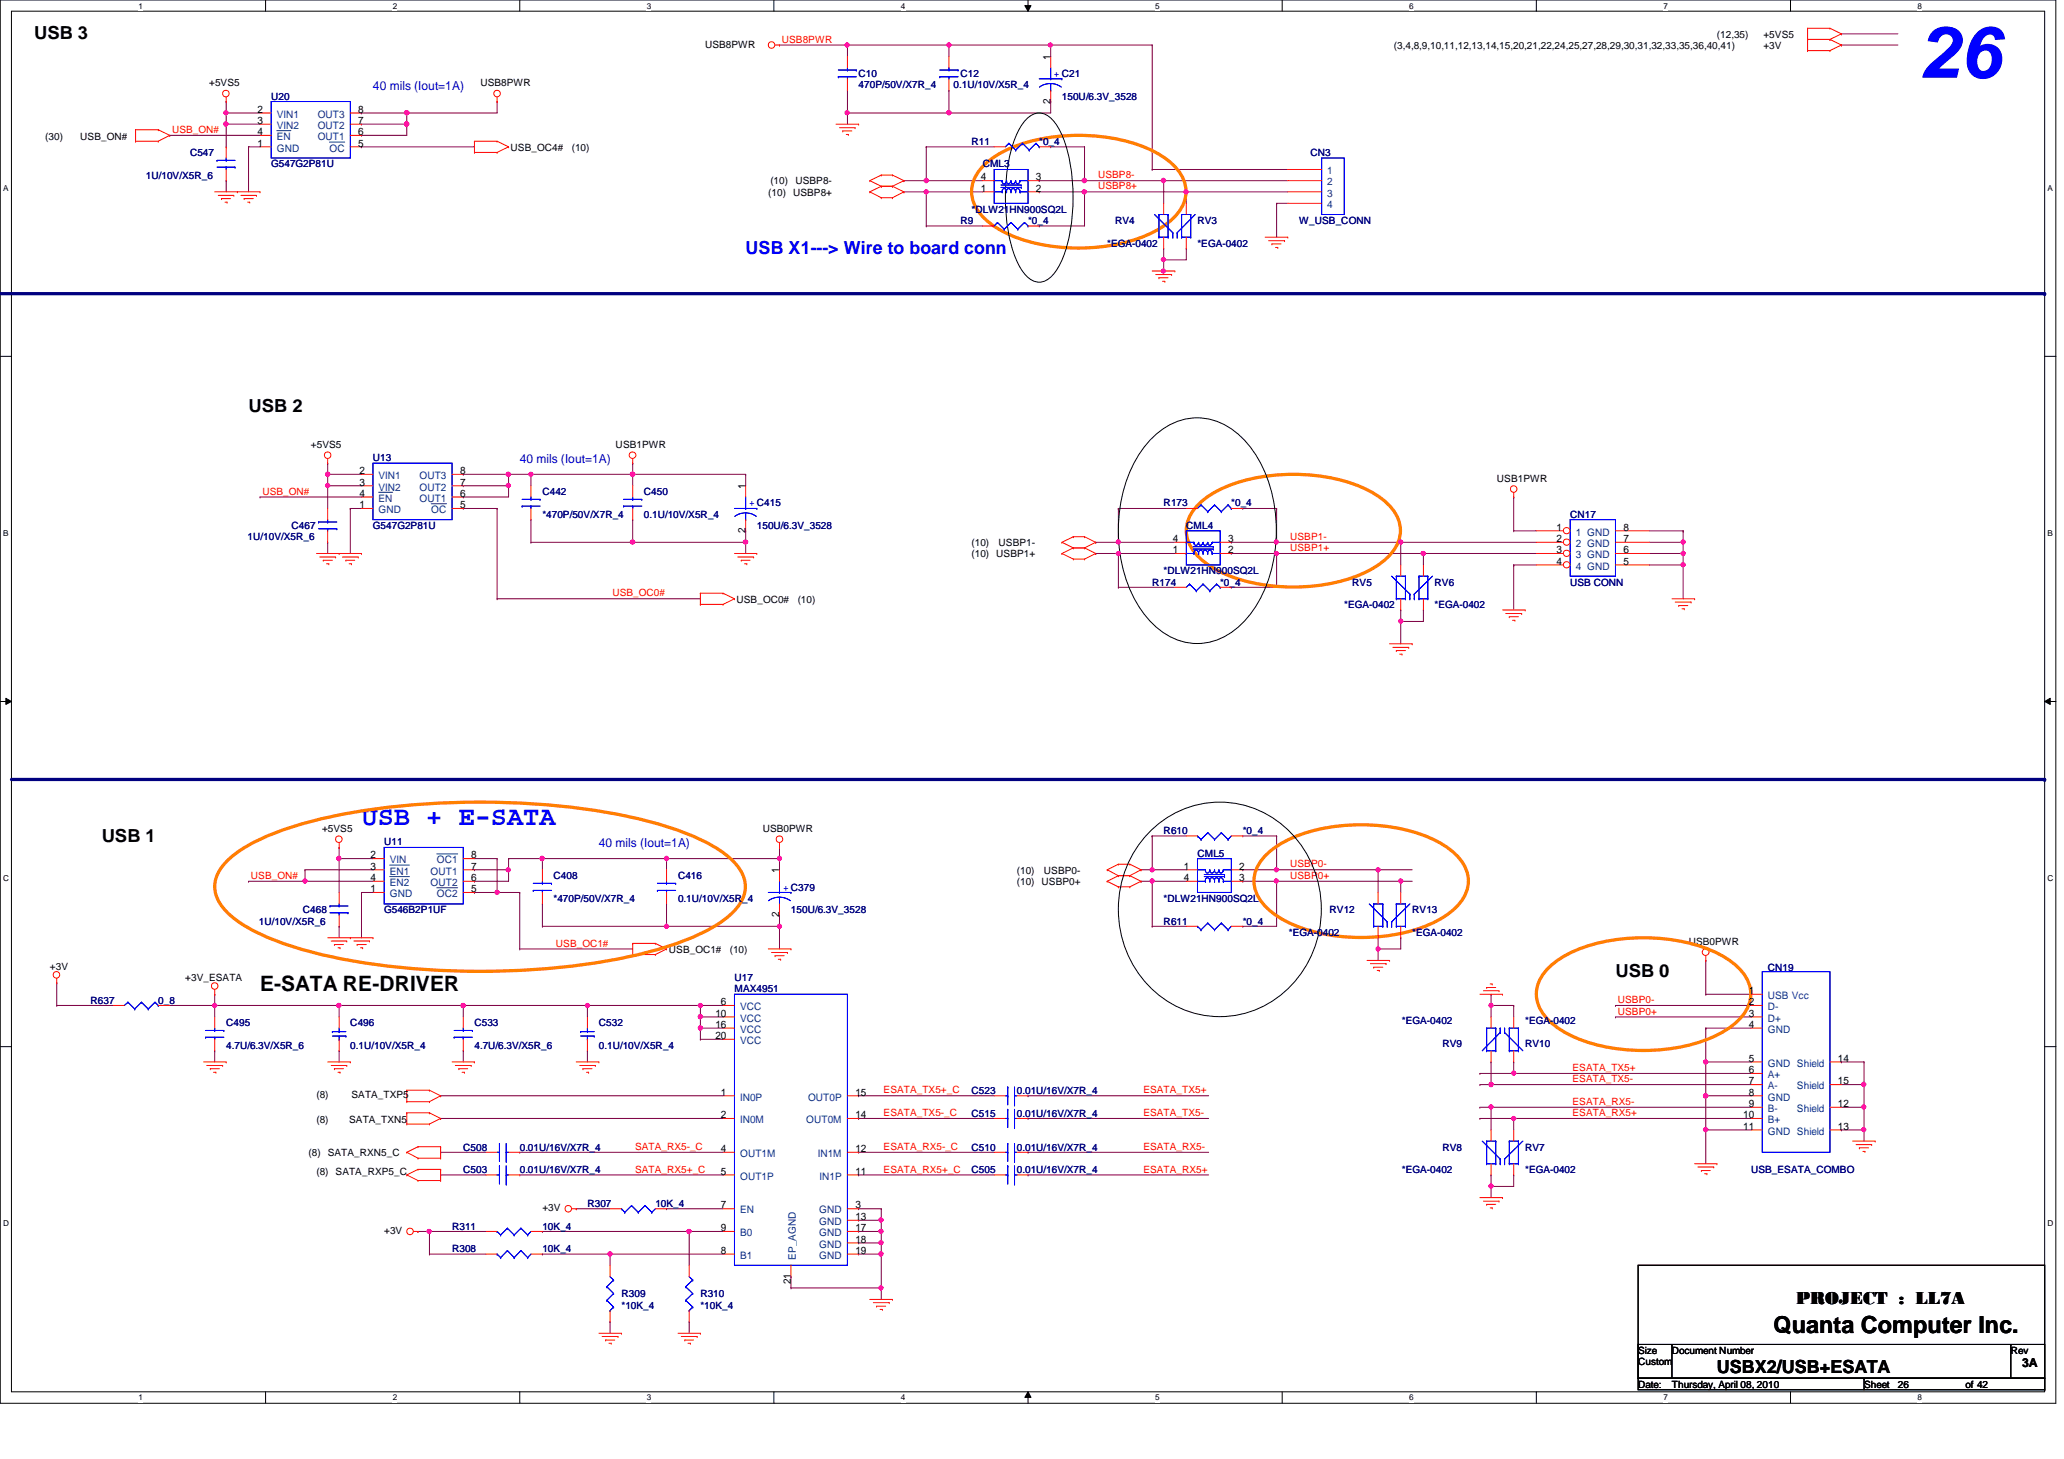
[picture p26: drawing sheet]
<svg xmlns="http://www.w3.org/2000/svg" width="297mm" height="210mm" viewBox="0 0 297 210" stroke-linecap="round" stroke-linejoin="round" font-family="sans-serif">
<defs><g id="words">
<text font-size="10.4" fill="#00f" x="276.4" y="11.2">26</text>
<text font-size="3.9" fill="#00f" x="52" y="118.7">USB + E-SATA</text>
<text font-size="3.4" x="255.2" y="191.7">Quanta Computer Inc.</text>
<text font-size="3" x="37.4" y="142.6">E-SATA RE-DRIVER</text>
<g font-size="2.6">
<text x="4.9" y="5.6">USB 3</text>
<text x="35.8" y="59.3">USB 2</text>
<text x="14.6" y="121.1">USB 1</text>
<text x="232.5" y="140.6">USB 0</text>
<text x="258.5" y="187.7">PROJECT : LL7A</text>
<text x="247.1" y="197.5">USBX2/USB+ESATA</text>
</g>
<text font-size="2.6" fill="#00f" x="107.3" y="36.5">USB X1---&gt; Wire to board conn</text>
<g font-size="1.8" fill="#00f">
<text x="53.7" y="13">40 mils (Iout=1A)</text>
<text x="74.8" y="66.6">40 mils (Iout=1A)</text>
<text x="86.2" y="121.9">40 mils (Iout=1A)</text>
</g>
<text font-size="1.8" x="291" y="196.7">3A</text>
<g font-size="1.5">
<text x="151.2" y="8.6" transform="rotate(-90 151.2 8.6)">1</text>
<text x="37.1" y="16.2">2</text>
<text x="37.1" y="17.8">3</text>
<text x="51.6" y="16.2">8</text>
<text x="51.6" y="17.8">7</text>
<text x="151.2" y="14.9" transform="rotate(-90 151.2 14.9)">2</text>
<text x="37.1" y="21.1">1</text>
<text x="37.1" y="19.4">4</text>
<text x="51.6" y="21.1">5</text>
<text x="51.6" y="19.4">6</text>
<text x="141.1" y="27.6">1</text>
<text x="141.1" y="26">4</text>
<text x="149.1" y="26">3</text>
<text x="149.1" y="27.6">2</text>
<text x="51.7" y="71.5">4</text>
<text x="51.7" y="68.2">2</text>
<text x="51.7" y="69.8">3</text>
<text x="66.2" y="71.5">6</text>
<text x="66.2" y="68.2">8</text>
<text x="66.2" y="69.8">7</text>
<text x="107.3" y="70.4" transform="rotate(-90 107.3 70.4)">1</text>
<text x="51.7" y="73.1">1</text>
<text x="66.2" y="73.1">5</text>
<text x="107.3" y="76.7" transform="rotate(-90 107.3 76.7)">2</text>
<text x="168.8" y="78">4</text>
<text x="176.7" y="78">3</text>
<text x="224" y="76.3">1</text>
<text x="224" y="78">2</text>
<text x="233.6" y="76.3">8</text>
<text x="233.6" y="78">7</text>
<text x="168.8" y="79.6">1</text>
<text x="176.7" y="79.6">2</text>
<text x="224" y="79.6">3</text>
<text x="224" y="81.2">4</text>
<text x="233.6" y="81.2">5</text>
<text x="233.6" y="79.6">6</text>
<text x="53.3" y="123.5">2</text>
<text x="53.3" y="125.1">3</text>
<text x="67.8" y="123.5">8</text>
<text x="67.8" y="125.1">7</text>
<text x="112.1" y="125.6" transform="rotate(-90 112.1 125.6)">1</text>
<text x="170.4" y="125.1">1</text>
<text x="178.3" y="125.1">2</text>
<text x="53.3" y="128.4">1</text>
<text x="53.3" y="126.7">4</text>
<text x="67.8" y="128.4">5</text>
<text x="67.8" y="126.7">6</text>
<text x="112.1" y="132" transform="rotate(-90 112.1 132)">2</text>
<text x="170.4" y="126.7">4</text>
<text x="178.3" y="126.7">3</text>
<text x="251.7" y="143">1</text>
<text x="103" y="146.3">10</text>
<text x="103" y="147.9">16</text>
<text x="103" y="149.5">20</text>
<text x="103.8" y="144.6">6</text>
<text x="251.7" y="146.3">3</text>
<text x="251.7" y="147.9">4</text>
<text x="251.7" y="144.6">2</text>
<text x="251.7" y="156">7</text>
<text x="251.7" y="152.7">5</text>
<text x="251.7" y="154.4">6</text>
<text x="264.5" y="152.7">14</text>
<text x="264.5" y="156">15</text>
<text x="103.8" y="160.9">2</text>
<text x="103.8" y="157.6">1</text>
<text x="123.1" y="160.9">14</text>
<text x="123.1" y="157.6">15</text>
<text x="250.9" y="160.9">10</text>
<text x="251.7" y="159.3">9</text>
<text x="251.7" y="157.6">8</text>
<text x="264.5" y="159.3">12</text>
<text x="103.8" y="165.7">4</text>
<text x="123.1" y="165.7">12</text>
<text x="250.9" y="162.5">11</text>
<text x="264.5" y="162.5">13</text>
<text x="103.8" y="173.9">7</text>
<text x="103.8" y="169">5</text>
<text x="123.1" y="169">11</text>
<text x="123.1" y="173.9">3</text>
<text x="103.8" y="177.1">9</text>
<text x="123.1" y="177.1">17</text>
<text x="123.1" y="178.8">18</text>
<text x="123.1" y="175.5">13</text>
<text x="103.8" y="180.4">8</text>
<text x="113.8" y="184.8" transform="rotate(-90 113.8 184.8)">21</text>
<text x="123.1" y="180.4">19</text>
</g>
<g font-size="1.5" fill="#004080">
<text x="39.8" y="16.9">VIN1</text>
<text x="45.7" y="16.9">OUT3</text>
<text x="39.8" y="21.8">GND</text>
<text x="39.8" y="20.2">EN</text>
<text x="39.8" y="18.5">VIN2</text>
<text x="45.7" y="20.2">OUT1</text>
<text x="45.7" y="18.5">OUT2</text>
<text x="47.4" y="21.8">OC</text>
<text x="191" y="25.1">1</text>
<text x="191" y="26.7">2</text>
<text x="191" y="28.3">3</text>
<text x="191" y="29.9">4</text>
<text x="54.5" y="68.9">VIN1</text>
<text x="54.5" y="70.6">VIN2</text>
<text x="60.4" y="68.9">OUT3</text>
<text x="60.4" y="70.6">OUT2</text>
<text x="54.5" y="73.8">GND</text>
<text x="54.5" y="72.2">EN</text>
<text x="60.4" y="72.2">OUT1</text>
<text x="62.1" y="73.8">OC</text>
<text x="226.8" y="77">1 GND</text>
<text x="226.8" y="80.3">3 GND</text>
<text x="226.8" y="78.7">2 GND</text>
<text x="226.8" y="82">4 GND</text>
<text x="56.1" y="124.2">VIN</text>
<text x="56.1" y="125.8">EN1</text>
<text x="62" y="125.8">OUT1</text>
<text x="62.9" y="124.2">OC1</text>
<text x="56.1" y="129.1">GND</text>
<text x="56.1" y="127.5">EN2</text>
<text x="62" y="127.5">OUT2</text>
<text x="62.9" y="129.1">OC2</text>
<text x="254.4" y="143.7">USB Vcc</text>
<text x="106.5" y="147">VCC</text>
<text x="106.5" y="145.3">VCC</text>
<text x="106.5" y="148.6">VCC</text>
<text x="254.4" y="147">D+</text>
<text x="254.4" y="148.6">GND</text>
<text x="254.4" y="145.3">D-</text>
<text x="106.5" y="150.2">VCC</text>
<text x="254.4" y="153.5">GND Shield</text>
<text x="254.4" y="155.1">A+</text>
<text x="106.5" y="161.6">IN0M</text>
<text x="106.5" y="158.3">IN0P</text>
<text x="116" y="161.6">OUT0M</text>
<text x="116.3" y="158.3">OUT0P</text>
<text x="254.4" y="160">B-</text>
<text x="254.4" y="156.7">A-</text>
<text x="254.4" y="161.6">B+</text>
<text x="254.4" y="158.3">GND</text>
<text x="258.6" y="160">Shield</text>
<text x="258.6" y="156.7">Shield</text>
<text x="106.5" y="166.5">OUT1M</text>
<text x="117.7" y="166.5">IN1M</text>
<text x="254.4" y="163.2">GND Shield</text>
<text x="106.5" y="169.7">OUT1P</text>
<text x="117.9" y="169.7">IN1P</text>
<text x="106.5" y="177.8">B0</text>
<text x="106.5" y="174.6">EN</text>
<text x="117.9" y="174.6">GND</text>
<text x="117.9" y="177.8">GND</text>
<text x="117.9" y="179.5">GND</text>
<text x="117.9" y="176.2">GND</text>
<text x="106.5" y="181.1">B1</text>
<text x="114.6" y="181.2" transform="rotate(-90 114.6 181.2)">EP_AGND</text>
<text x="117.9" y="181.1">GND</text>
</g>
<g font-size="1.4">
<text x="247.1" y="5.4">(12,35)</text>
<text x="253.8" y="5.4">+5VS5</text>
<text x="101.5" y="6.9">USB8PWR</text>
<text x="200.6" y="7">(3,4,8,9,10,11,12,13,14,15,20,21,22,24,25,27,28,29,30,31,32,33,35,36,40,41)</text>
<text x="253.8" y="7">+3V</text>
<text x="30.1" y="12.4">+5VS5</text>
<text x="69.1" y="12.4">USB8PWR</text>
<text x="6.5" y="20.2">(30)</text>
<text x="11.6" y="20.2">USB_ON#</text>
<text x="73.5" y="21.7">USB_OC4#</text>
<text x="82.3" y="21.7">(10)</text>
<text x="110.6" y="28.2">(10) USBP8+</text>
<text x="110.9" y="26.5">(10)</text>
<text x="114.5" y="26.5">USBP8-</text>
<text x="44.7" y="64.4">+5VS5</text>
<text x="88.6" y="64.4">USB1PWR</text>
<text x="215.4" y="69.3">USB1PWR</text>
<text x="139.8" y="78.6">(10)</text>
<text x="139.8" y="80.2">(10) USBP1+</text>
<text x="143.7" y="78.6">USBP1-</text>
<text x="106" y="86.7">USB_OC0#</text>
<text x="114.8" y="86.7">(10)</text>
<text x="46.4" y="119.7">+5VS5</text>
<text x="109.8" y="119.7">USB0PWR</text>
<text x="146.3" y="125.7">(10)</text>
<text x="150.2" y="125.7">USBP0-</text>
<text x="146.3" y="127.3">(10) USBP0+</text>
<text x="96.3" y="137.1">USB_OC1#</text>
<text x="105" y="137.1">(10)</text>
<text x="243" y="135.9">USB0PWR</text>
<text x="7.2" y="139.5">+3V</text>
<text x="26.7" y="141.1">+3V_ESATA</text>
<text x="45.5" y="158">(8)</text>
<text x="45.5" y="161.6">(8)</text>
<text x="50.2" y="161.6">SATA_TXN5</text>
<text x="50.6" y="158">SATA_TXP5</text>
<text x="44.4" y="166.3">(8) SATA_RXN5_C</text>
<text x="45.5" y="169.1">(8) SATA_RXP5_C</text>
<text x="55.3" y="177.5">+3V</text>
<text x="78.1" y="174.3">+3V</text>
<text x="235.8" y="196.4">Custom</text>
<text x="235.8" y="194.8">Size</text>
<text x="240.6" y="194.8">Document Number</text>
<text x="289.4" y="194.8">Rev</text>
<text x="235.8" y="199.6">Date:</text>
<text x="240.6" y="199.6">Thursday, April 08, 2010</text>
<text x="268.3" y="199.6">Sheet</text>
<text x="273.1" y="199.6">26</text>
<text x="282.9" y="199.6">of 42</text>
</g>
<g font-size="1.4" fill="#f00">
<text x="112.5" y="6.1">USB8PWR</text>
<text x="24.8" y="19.1">USB_ON#</text>
<text x="158" y="25.7">USBP8-</text>
<text x="158" y="27.3">USBP8+</text>
<text x="37.8" y="71.2">USB_ON#</text>
<text x="185.7" y="77.7">USBP1-</text>
<text x="185.7" y="79.3">USBP1+</text>
<text x="88.1" y="85.8">USB_OC0#</text>
<text x="185.7" y="124.8">USBP0-</text>
<text x="36.1" y="126.4">USB_ON#</text>
<text x="185.7" y="126.4">USBP0+</text>
<text x="80" y="136.2">USB_OC1#</text>
<text x="232.8" y="144.3">USBP0-</text>
<text x="232.8" y="146">USBP0+</text>
<text x="226.3" y="154.1">ESATA_TX5+</text>
<text x="226.3" y="155.7">ESATA_TX5-</text>
<text x="127.2" y="157.3">ESATA_TX5+_C</text>
<text x="127.2" y="160.6">ESATA_TX5-_C</text>
<text x="164.5" y="157.3">ESATA_TX5+</text>
<text x="164.5" y="160.6">ESATA_TX5-</text>
<text x="226.3" y="160.6">ESATA_RX5+</text>
<text x="226.3" y="159">ESATA_RX5-</text>
<text x="91.4" y="165.4">SATA_RX5-_C</text>
<text x="127.2" y="165.4">ESATA_RX5-_C</text>
<text x="164.5" y="165.4">ESATA_RX5-</text>
<text x="91.4" y="168.7">SATA_RX5+_C</text>
<text x="127.2" y="168.7">ESATA_RX5+_C</text>
<text x="164.5" y="168.7">ESATA_RX5+</text>
</g>
<g font-size="1.4" fill="#000080">
<text x="123.6" y="11.1">C10</text>
<text x="138.2" y="11.1">C12</text>
<text x="39" y="14.4">U20</text>
<text x="123.6" y="12.7">470P/50V/X7R_4</text>
<text x="137.2" y="12.7">0.1U/10V/X5R_4</text>
<text x="152.8" y="14.4">150U/6.3V_3528</text>
<text x="27.3" y="22.5">C547</text>
<text x="139.8" y="20.8">R11</text>
<text x="149.6" y="20.8">*0_4</text>
<text x="188.6" y="22.5">CN3</text>
<text x="21" y="25.7">1U/10V/X5R_6</text>
<text x="39" y="24.1">G547G2P81U</text>
<text x="141.4" y="24.1">CML3</text>
<text x="138.2" y="32.2">R9</text>
<text x="139.8" y="30.6">*DLW21HN900SQ2L</text>
<text x="148" y="32.2">*0_4</text>
<text x="159.3" y="35.5">*EGA-0402</text>
<text x="160.5" y="32.2">RV4</text>
<text x="172.3" y="32.2">RV3</text>
<text x="172.3" y="35.5">*EGA-0402</text>
<text x="187" y="32.2">W_USB_CONN</text>
<text x="53.7" y="66.4">U13</text>
<text x="78.1" y="71.2">C442</text>
<text x="92.7" y="71.2">C450</text>
<text x="35.6" y="77.7">1U/10V/X5R_6</text>
<text x="41.9" y="76.1">C467</text>
<text x="53.7" y="76.1">G547G2P81U</text>
<text x="78.1" y="74.5">*470P/50V/X7R_4</text>
<text x="92.7" y="74.5">0.1U/10V/X5R_4</text>
<text x="108.9" y="76.1">150U/6.3V_3528</text>
<text x="167.5" y="72.9">R173</text>
<text x="170.7" y="76.1">CML4</text>
<text x="177.2" y="72.9">*0_4</text>
<text x="226" y="74.5">CN17</text>
<text x="167.5" y="82.6">*DLW21HN900SQ2L</text>
<text x="165.8" y="84.2">R174</text>
<text x="175.6" y="84.2">*0_4</text>
<text x="193.5" y="87.5">*EGA-0402</text>
<text x="194.6" y="84.2">RV5</text>
<text x="206.5" y="84.2">RV6</text>
<text x="206.5" y="87.5">*EGA-0402</text>
<text x="226" y="84.2">USB CONN</text>
<text x="55.3" y="121.6">U11</text>
<text x="167.5" y="120">R610</text>
<text x="172.3" y="123.3">CML5</text>
<text x="178.9" y="120">*0_4</text>
<text x="43.6" y="131.4">C468</text>
<text x="55.3" y="131.4">G546B2P1UF</text>
<text x="79.7" y="126.5">C408</text>
<text x="79.7" y="129.8">*470P/50V/X7R_4</text>
<text x="97.6" y="126.5">C416</text>
<text x="97.6" y="129.8">0.1U/10V/X5R_4</text>
<text x="113.8" y="131.4">150U/6.3V_3528</text>
<text x="167.5" y="129.8">*DLW21HN900SQ2L</text>
<text x="191.3" y="131.4">RV12</text>
<text x="203.2" y="131.4">RV13</text>
<text x="37.3" y="133">1U/10V/X5R_6</text>
<text x="167.5" y="133">R611</text>
<text x="178.9" y="133">*0_4</text>
<text x="185.5" y="134.6">*EGA-0402</text>
<text x="203.2" y="134.6">*EGA-0402</text>
<text x="105.7" y="141.1">U17</text>
<text x="105.7" y="142.7">MAX4951</text>
<text x="254.4" y="139.7">CN19</text>
<text x="13" y="144.4">R637</text>
<text x="22.8" y="144.4">0_8</text>
<text x="32.6" y="147.7">C495</text>
<text x="50.4" y="147.7">C496</text>
<text x="68.3" y="147.7">C533</text>
<text x="86.2" y="147.7">C532</text>
<text x="201.8" y="147.3">*EGA-0402</text>
<text x="219.5" y="147.3">*EGA-0402</text>
<text x="32.6" y="150.9">4.7U/6.3V/X5R_6</text>
<text x="50.4" y="150.9">0.1U/10V/X5R_4</text>
<text x="68.3" y="150.9">4.7U/6.3V/X5R_6</text>
<text x="86.2" y="150.9">0.1U/10V/X5R_4</text>
<text x="207.6" y="150.6">RV9</text>
<text x="219.5" y="150.6">RV10</text>
<text x="139.8" y="157.4">C523</text>
<text x="139.8" y="160.7">C515</text>
<text x="146.3" y="157.4">0.01U/16V/X7R_4</text>
<text x="146.3" y="160.7">0.01U/16V/X7R_4</text>
<text x="66.7" y="165.5">C508</text>
<text x="74.8" y="165.5">0.01U/16V/X7R_4</text>
<text x="139.8" y="165.5">C510</text>
<text x="146.3" y="165.5">0.01U/16V/X7R_4</text>
<text x="207.6" y="165.5">RV8</text>
<text x="219.5" y="165.5">RV7</text>
<text x="66.7" y="168.8">C503</text>
<text x="74.8" y="168.8">0.01U/16V/X7R_4</text>
<text x="84.5" y="173.7">R307</text>
<text x="94.3" y="173.7">10K_4</text>
<text x="139.8" y="168.8">C505</text>
<text x="146.3" y="168.8">0.01U/16V/X7R_4</text>
<text x="201.8" y="168.8">*EGA-0402</text>
<text x="219.5" y="168.8">*EGA-0402</text>
<text x="252" y="168.8">USB_ESATA_COMBO</text>
<text x="65.1" y="176.9">R311</text>
<text x="78.1" y="176.9">10K_4</text>
<text x="65.1" y="180.2">R308</text>
<text x="78.1" y="180.2">10K_4</text>
<text x="89.4" y="186.6">R309</text>
<text x="89.4" y="188.3">*10K_4</text>
<text x="100.8" y="186.6">R310</text>
<text x="100.8" y="188.3">*10K_4</text>
</g>
<g font-size="1.4" fill="#00f">
<text x="151.7" y="11.1">+ C21</text>
<text x="107.8" y="72.9">+ C415</text>
<text x="112.7" y="128.1">+ C379</text>
</g>
<g font-size="1.2">
<text x="19.9" y="1.2">1</text>
<text x="56.5" y="1.2">2</text>
<text x="93.1" y="1.2">3</text>
<text x="129.7" y="1.2">4</text>
<text x="166.2" y="1.2">5</text>
<text x="202.8" y="1.2">6</text>
<text x="239.4" y="1.2">7</text>
<text x="276" y="1.2">8</text>
<text x=".5" y="27.5">A</text>
<text x="294.7" y="27.5">A</text>
<text x=".5" y="77.1">B</text>
<text x="294.7" y="77.1">B</text>
<text x=".5" y="126.8">C</text>
<text x="294.7" y="126.8">C</text>
<text x=".5" y="176.4">D</text>
<text x="294.7" y="176.4">D</text>
<text x="19.9" y="201.5">1</text>
<text x="56.5" y="201.5">2</text>
<text x="93.1" y="201.5">3</text>
<text x="129.7" y="201.5">4</text>
<text x="166.2" y="201.5">5</text>
<text x="202.8" y="201.5">6</text>
<text x="239.4" y="201.5">7</text>
<text x="276" y="201.5">8</text>
</g>
</g></defs>
<path d="M0 0h295.9v201.9h-295.9zM1.6 1.6h292.7v198.6h-292.7z" fill="none" stroke="#000" stroke-width=".14"/>
<g fill="#fff">
<path d="M19.9 .2h.6v1.3h-.6z"/>
<path d="M19.9 200.4h.6v1.3h-.6z"/>
</g>
<path d="M38.2 0v1.6M38.2 200.2v1.6" fill="none" stroke="#000" stroke-width=".14"/>
<g fill="#fff">
<path d="M56.5 .2h.6v1.3h-.6z"/>
<path d="M56.5 200.4h.6v1.3h-.6z"/>
</g>
<path d="M74.8 0v1.6M74.8 200.2v1.6" fill="none" stroke="#000" stroke-width=".14"/>
<g fill="#fff">
<path d="M93.1 .2h.6v1.3h-.6z"/>
<path d="M93.1 200.4h.6v1.3h-.6z"/>
</g>
<path d="M111.4 0v1.6M111.4 200.2v1.6" fill="none" stroke="#000" stroke-width=".14"/>
<g fill="#fff">
<path d="M129.7 .2h.6v1.3h-.6z"/>
<path d="M129.7 200.4h.6v1.3h-.6z"/>
</g>
<path d="M147.5 .8h.9l-.4 .8zM148 0v1.6M148 200.2l.4 .8h-.9zM148 200.2v1.6" fill="none" stroke="#000" stroke-width=".14"/>
<path d="M147.5 .8h.9l-.4 .8zM148 200.2l.4 .8h-.9z" fill="#000"/>
<g fill="#fff">
<path d="M166.2 .2h.6v1.3h-.6z"/>
<path d="M166.2 200.4h.6v1.3h-.6z"/>
</g>
<path d="M184.5 0v1.6M184.5 200.2v1.6" fill="none" stroke="#000" stroke-width=".14"/>
<g fill="#fff">
<path d="M202.8 .2h.6v1.3h-.6z"/>
<path d="M202.8 200.4h.6v1.3h-.6z"/>
</g>
<path d="M221.1 0v1.6M221.1 200.2v1.6" fill="none" stroke="#000" stroke-width=".14"/>
<g fill="#fff">
<path d="M239.4 .2h.6v1.3h-.6z"/>
<path d="M239.4 200.4h.6v1.3h-.6z"/>
</g>
<path d="M257.7 0v1.6M257.7 200.2v1.6" fill="none" stroke="#000" stroke-width=".14"/>
<g fill="#fff">
<path d="M276 .2h.6v1.3h-.6z"/>
<path d="M276 200.4h.6v1.3h-.6z"/>
<path d="M.5 26.4h.7v1.3h-.7z"/>
<path d="M294.7 26.4h.7v1.3h-.7z"/>
<path d="M.5 76.1h.7v1.3h-.7z"/>
<path d="M294.7 76.1h.7v1.3h-.7z"/>
</g>
<path d="M0 51.3h1.6M294.3 51.3h1.6" fill="none" stroke="#000" stroke-width=".14"/>
<g fill="#fff">
<path d="M.5 125.7h.8v1.3h-.8z"/>
<path d="M294.7 125.7h.8v1.3h-.8z"/>
</g>
<path d="M0 100.9h1.6M.8 100.5l.8 .4-.8 .4zM294.3 100.9l.8-.4v.8zM294.3 100.9h1.6" fill="none" stroke="#000" stroke-width=".14"/>
<path d="M.8 100.5l.8 .4-.8 .4zM294.3 100.9l.8-.4v.8z" fill="#000"/>
<g fill="#fff">
<path d="M.5 175.4h.8v1.3h-.8z"/>
<path d="M294.7 175.4h.8v1.3h-.8z"/>
</g>
<path d="M0 150.6h1.6M294.3 150.6h1.6" fill="none" stroke="#000" stroke-width=".14"/>
<path d="M73.2 69.9h.1M73.2 69.9v1.6" fill="none" stroke="#800040" stroke-width=".14"/>
<circle cx="73.1" cy="69.8" r=".3" fill="#f0f"/>
<circle cx="73.1" cy="69.8" r=".3" fill="none" stroke="#f0f" stroke-width=".14"/>
<path d="M47.2 69.9h.1M47.2 69.9v3.3M47.2 69.9h4.8M50.4 73.2h.1M50.4 73.2v6.4M50.4 73.2h1.6M66.7 69.9h.1M66.7 71.5h.1M66.7 69.9h6.5M66.7 71.5h6.5" fill="none" stroke="#800040" stroke-width=".14"/>
<circle cx="47.2" cy="69.8" r=".3" fill="#f0f"/>
<circle cx="47.2" cy="69.8" r=".3" fill="none" stroke="#f0f" stroke-width=".14"/>
<path d="M66.7 68.2h.1M66.7 73.2h.1M66.7 68.2h6.5M66.7 73.2h4.8M73.2 68.2h.1M73.2 68.2v1.7" fill="none" stroke="#800040" stroke-width=".14"/>
<circle cx="73.1" cy="68.2" r=".3" fill="#f0f"/>
<circle cx="73.1" cy="68.2" r=".3" fill="none" stroke="#f0f" stroke-width=".14"/>
<path d="M47.2 68.2h.1M47.2 68.2v1.7" fill="none" stroke="#800040" stroke-width=".14"/>
<circle cx="47.2" cy="68.2" r=".3" fill="#f0f"/>
<circle cx="47.2" cy="68.2" r=".3" fill="none" stroke="#f0f" stroke-width=".14"/>
<path d="M91.1 66.6h.1M91.1 66.6v1.6M165.8 126.8h.1M165.8 120.3h.1M165.8 126.8h4.9M165.8 120.3v4.8M183.7 126.8h.1M183.7 126.8v6.5M198.3 125.1h.1M198.3 125.1h4.9" fill="none" stroke="#800040" stroke-width=".14"/>
<circle cx="165.8" cy="125.1" r=".3" fill="#f0f"/>
<circle cx="165.8" cy="125.1" r=".3" fill="none" stroke="#f0f" stroke-width=".14"/>
<g fill="none" stroke="#800040" stroke-width=".14">
<path d="M165.8 133.3h.1M165.8 125.1h.1M165.8 120.3h.1M165.8 126.8h.1M165.8 133.3h4.9M165.8 125.1h4.9M165.8 120.3h4.9M165.8 126.8v6.5M178.9 120.3h.1M178.9 133.3h.1M178.9 133.3h4.8M178.9 120.3h4.8"/>
<path d="M183.7 120.3h.1M183.7 120.3v4.8"/>
</g>
<circle cx="165.8" cy="126.7" r=".3" fill="#f0f"/>
<circle cx="165.8" cy="126.7" r=".3" fill="none" stroke="#f0f" stroke-width=".14"/>
<path d="M73.2 125.1h.1M73.2 125.1v1.7M164.2 126.8h.1M164.2 125.1h.1M164.2 126.8h1.6M164.2 125.1h1.6M178.9 125.1h.1M178.9 126.8h.1M178.9 126.8h4.8M178.9 125.1h4.8" fill="none" stroke="#800040" stroke-width=".14"/>
<circle cx="73.1" cy="125.1" r=".3" fill="#f0f"/>
<circle cx="73.1" cy="125.1" r=".3" fill="none" stroke="#f0f" stroke-width=".14"/>
<path d="M48.8 123.5h.1M48.8 123.5v4.9M52 128.4h.1M52 128.4v6.5" fill="none" stroke="#800040" stroke-width=".14"/>
<circle cx="48.8" cy="123.5" r=".31" fill="#f0f"/>
<circle cx="48.8" cy="123.5" r=".31" fill="none" stroke="#f0f" stroke-width=".14"/>
<g fill="none" stroke="#800040" stroke-width=".14">
<path d="M48.8 123.5h.1M48.8 121.9h.1M48.8 133.3h.1M48.8 123.5h4.9M48.8 121.9v1.6M48.8 133.3v1.6M52 128.4h.1M52 128.4h1.7M68.3 125.1h.1M68.3 126.8h.1M68.3 125.1h4.9M68.3 126.8h4.9"/>
<path d="M73.2 123.5h.1M73.2 123.5h4.9M78.1 133.3h.1M78.1 123.5h.1M78.1 130h.1M78.1 133.3h17.8M78.1 123.5v1.6M78.1 130v3.3M95.9 123.5h.1M95.9 123.5v1.6M112.2 123.5h.1M112.2 123.5v1.6"/>
</g>
<circle cx="112.2" cy="123.5" r=".31" fill="#f0f"/>
<circle cx="112.2" cy="123.5" r=".31" fill="none" stroke="#f0f" stroke-width=".14"/>
<path d="M71.5 128.4h.1M71.5 128.4h3.3M95.9 130h.1M95.9 130v3.3" fill="none" stroke="#800040" stroke-width=".14"/>
<circle cx="71.5" cy="128.4" r=".3" fill="#f0f"/>
<circle cx="71.5" cy="128.4" r=".3" fill="none" stroke="#f0f" stroke-width=".14"/>
<path d="M74.8 128.4h.1M74.8 136.5h.1M74.8 128.4v8.1M74.8 136.5h16.3M78.1 123.5h.1M78.1 123.5h17.8" fill="none" stroke="#800040" stroke-width=".14"/>
<circle cx="78" cy="123.5" r=".31" fill="#f0f"/>
<circle cx="78" cy="123.5" r=".31" fill="none" stroke="#f0f" stroke-width=".14"/>
<path d="M43.9 126.8h.1M43.9 126.8h9.8" fill="none" stroke="#800040" stroke-width=".14"/>
<circle cx="43.9" cy="126.7" r=".3" fill="#f0f"/>
<circle cx="43.9" cy="126.7" r=".3" fill="none" stroke="#f0f" stroke-width=".14"/>
<path d="M73.2 123.5h.1M73.2 123.5v1.6M66.7 144.7h.1M66.7 144.7h17.8" fill="none" stroke="#800040" stroke-width=".14"/>
<circle cx="66.7" cy="144.6" r=".31" fill="#f0f"/>
<circle cx="66.7" cy="144.6" r=".31" fill="none" stroke="#f0f" stroke-width=".14"/>
<path d="M126.8 175.6h.1M126.8 175.6v1.6" fill="none" stroke="#800040" stroke-width=".14"/>
<circle cx="126.8" cy="175.5" r=".3" fill="#f0f"/>
<circle cx="126.8" cy="175.5" r=".3" fill="none" stroke="#f0f" stroke-width=".14"/>
<path d="M84.5 144.7h.1M84.5 144.7h16.3" fill="none" stroke="#800040" stroke-width=".14"/>
<circle cx="84.5" cy="144.6" r=".3" fill="#f0f"/>
<circle cx="84.5" cy="144.6" r=".3" fill="none" stroke="#f0f" stroke-width=".14"/>
<path d="M48.8 144.7h.1M48.8 144.7v1.6M48.8 144.7h17.9M60.2 177.2h.1M60.2 177.2h1.6M78.1 177.2h.1M78.1 177.2h21.1M126.8 178.8h.1M126.8 178.8v1.6" fill="none" stroke="#800040" stroke-width=".14"/>
<circle cx="48.8" cy="144.6" r=".3" fill="#f0f"/>
<circle cx="48.8" cy="144.6" r=".3" fill="none" stroke="#f0f" stroke-width=".14"/>
<path d="M30.9 144.7h.1M30.9 144.7v1.6M61.8 177.2h.1M61.8 177.2h8.1M99.2 177.2h.1M99.2 177.2v4.8" fill="none" stroke="#800040" stroke-width=".14"/>
<circle cx="61.8" cy="177.2" r=".3" fill="#f0f"/>
<circle cx="61.8" cy="177.2" r=".3" fill="none" stroke="#f0f" stroke-width=".14"/>
<path d="M99.2 177.2h.1M99.2 177.2h4.9" fill="none" stroke="#800040" stroke-width=".14"/>
<circle cx="99.2" cy="177.2" r=".31" fill="#f0f"/>
<circle cx="99.2" cy="177.2" r=".31" fill="none" stroke="#f0f" stroke-width=".14"/>
<path d="M66.7 144.7h.1M66.7 144.7v1.6M84.5 144.7h.1M84.5 144.7v1.6M61.8 177.2h.1M61.8 177.2v3.2M82.9 173.9h.1M82.9 173.9h4.9M61.8 180.4h.1M61.8 180.4h8.1M78.1 180.4h.1M78.1 180.4h9.7" fill="none" stroke="#800040" stroke-width=".14"/>
<circle cx="87.8" cy="180.4" r=".31" fill="#f0f"/>
<circle cx="87.8" cy="180.4" r=".31" fill="none" stroke="#f0f" stroke-width=".14"/>
<path d="M100.8 144.7h.1M100.8 144.7h3.3M87.8 180.4h.1M87.8 180.4v1.6M87.8 180.4h16.3" fill="none" stroke="#800040" stroke-width=".14"/>
<circle cx="100.8" cy="144.6" r=".3" fill="#f0f"/>
<circle cx="100.8" cy="144.6" r=".3" fill="none" stroke="#f0f" stroke-width=".14"/>
<path d="M30.9 143h.1M30.9 143v1.7M123.6 173.9h.1M123.6 175.6h.1M123.6 177.2h.1M123.6 173.9h3.2M123.6 177.2h3.2M126.8 173.9h.1M126.8 177.2h.1M126.8 173.9v1.7h-3.2M126.8 177.2v1.6" fill="none" stroke="#800040" stroke-width=".14"/>
<circle cx="126.8" cy="177.2" r=".3" fill="#f0f"/>
<circle cx="126.8" cy="177.2" r=".3" fill="none" stroke="#f0f" stroke-width=".14"/>
<path d="M30.9 144.7h.1M30.9 144.7h17.9M95.9 173.9h.1M95.9 173.9h8.2" fill="none" stroke="#800040" stroke-width=".14"/>
<circle cx="48.8" cy="144.6" r=".3" fill="#f0f"/>
<circle cx="48.8" cy="144.6" r=".3" fill="none" stroke="#f0f" stroke-width=".14"/>
<circle cx="30.9" cy="144.6" r=".3" fill="#f0f"/>
<circle cx="30.9" cy="144.6" r=".3" fill="none" stroke="#f0f" stroke-width=".14"/>
<path d="M100.8 146.3h.1M100.8 144.7h.1M100.8 146.3h3.3M100.8 144.7v1.6" fill="none" stroke="#800040" stroke-width=".14"/>
<circle cx="100.8" cy="146.3" r=".3" fill="#f0f"/>
<circle cx="100.8" cy="146.3" r=".3" fill="none" stroke="#f0f" stroke-width=".14"/>
<path d="M100.8 147.9h.1M100.8 146.3h.1M100.8 147.9h3.3M100.8 146.3v1.6" fill="none" stroke="#800040" stroke-width=".14"/>
<circle cx="100.8" cy="147.9" r=".31" fill="#f0f"/>
<circle cx="100.8" cy="147.9" r=".31" fill="none" stroke="#f0f" stroke-width=".14"/>
<circle cx="100.8" cy="146.3" r=".3" fill="#f0f"/>
<circle cx="100.8" cy="146.3" r=".3" fill="none" stroke="#f0f" stroke-width=".14"/>
<path d="M100.8 149.5h.1M100.8 147.9h.1M100.8 149.5h3.3M100.8 147.9v1.6M123.6 178.8h.1M123.6 178.8h3.2" fill="none" stroke="#800040" stroke-width=".14"/>
<circle cx="126.8" cy="178.8" r=".3" fill="#f0f"/>
<circle cx="126.8" cy="178.8" r=".3" fill="none" stroke="#f0f" stroke-width=".14"/>
<path d="M126.8 185.3h.1M126.8 185.3v1.6" fill="none" stroke="#800040" stroke-width=".14"/>
<circle cx="126.8" cy="185.3" r=".3" fill="#f0f"/>
<circle cx="126.8" cy="185.3" r=".3" fill="none" stroke="#f0f" stroke-width=".14"/>
<path d="M123.6 180.4h.1M123.6 180.4h3.2" fill="none" stroke="#800040" stroke-width=".14"/>
<circle cx="126.8" cy="180.4" r=".31" fill="#f0f"/>
<circle cx="126.8" cy="180.4" r=".31" fill="none" stroke="#f0f" stroke-width=".14"/>
<g fill="none" stroke="#800040" stroke-width=".14">
<path d="M201.6 78h.1M201.6 78h19.5M217.8 76.4h.1M217.8 76.4h3.3M217.8 81.3h.1M217.8 81.3h3.3M217.8 81.3v6.5M123.6 157.6h.1M123.6 157.6h19.5M148 157.6h.1M148 157.6h25.9M63.4 165.8h.1"/>
<path d="M63.4 169h.1M63.4 169h6.5M63.4 165.8h6.5M74.8 169h.1M74.8 165.8h.1M74.8 169h29.3M74.8 165.8h29.3M123.6 160.9h.1M123.6 169h.1M123.6 165.8h.1M123.6 169h19.5M123.6 165.8h19.5"/>
<path d="M123.6 160.9h19.5M148 160.9h.1M148 165.8h.1M148 169h.1M148 169h25.9M148 165.8h25.9M148 160.9h25.9"/>
</g>
<circle cx="201.6" cy="78" r=".3" fill="#f0f"/>
<circle cx="201.6" cy="78" r=".3" fill="none" stroke="#f0f" stroke-width=".14"/>
<path d="M204.8 79.6h.1M204.8 79.6h16.3" fill="none" stroke="#800040" stroke-width=".14"/>
<circle cx="204.8" cy="79.6" r=".31" fill="#f0f"/>
<circle cx="204.8" cy="79.6" r=".31" fill="none" stroke="#f0f" stroke-width=".14"/>
<path d="M201.6 126.8h.1M201.6 126.8h1.6" fill="none" stroke="#800040" stroke-width=".14"/>
<circle cx="201.6" cy="126.7" r=".3" fill="#f0f"/>
<circle cx="201.6" cy="126.7" r=".3" fill="none" stroke="#f0f" stroke-width=".14"/>
<path d="M37.4 71.5h.1M37.4 71.5h14.6M47.2 78h.1M47.2 68.2h.1M47.2 66.6h.1M47.2 66.6v1.6M47.2 78v1.6M47.2 68.2h4.8M112.2 133.3h.1M112.2 133.3v3.2" fill="none" stroke="#800040" stroke-width=".14"/>
<circle cx="47.2" cy="68.2" r=".3" fill="#f0f"/>
<circle cx="47.2" cy="68.2" r=".3" fill="none" stroke="#f0f" stroke-width=".14"/>
<g fill="none" stroke="#800040" stroke-width=".14">
<path d="M217.8 71.5h.1M217.8 71.5v4.9M95.9 123.5h.1M95.9 123.5h16.3M30.9 151.2h.1M30.9 151.2v1.6M48.8 151.2h.1M48.8 151.2v1.6M66.7 151.2h.1M66.7 151.2v1.6M84.5 151.2h.1M84.5 151.2v1.6"/>
<path d="M87.8 190.2h.1M87.8 190.2v1.6M99.2 190.2h.1M99.2 190.2v1.6M113.8 183.7h.1M113.8 185.3h.1M113.8 183.7v1.6M126.8 180.4h.1M126.8 180.4v4.9h-13"/>
</g>
<circle cx="95.9" cy="123.5" r=".31" fill="#f0f"/>
<circle cx="95.9" cy="123.5" r=".31" fill="none" stroke="#f0f" stroke-width=".14"/>
<path d="M95.9 133.3h.1M95.9 133.3h16.3" fill="none" stroke="#800040" stroke-width=".14"/>
<circle cx="112.2" cy="133.3" r=".3" fill="#f0f"/>
<circle cx="112.2" cy="133.3" r=".3" fill="none" stroke="#f0f" stroke-width=".14"/>
<circle cx="95.9" cy="133.3" r=".3" fill="#f0f"/>
<circle cx="95.9" cy="133.3" r=".3" fill="none" stroke="#f0f" stroke-width=".14"/>
<g fill="none" stroke="#800040" stroke-width=".14">
<path d="M265 6.5h.1M265 4.9h.1M265 6.5h8.1M265 4.9h8.1M76.4 68.2h.1M76.4 74.8h.1M76.4 68.2v1.7M76.4 74.8v3.2M91.1 68.2h.1M91.1 68.2h16.2M107.3 68.2h.1M107.3 78h.1"/>
<path d="M107.3 68.2v1.7M107.3 78v1.6M112.2 131.7h.1M112.2 121.9h.1M112.2 121.9v1.6M112.2 131.7v1.6M63.4 157.6h.1M63.4 157.6h40.7M63.4 160.9h.1M63.4 160.9h40.7"/>
</g>
<circle cx="107.3" cy="78" r=".31" fill="#f0f"/>
<circle cx="107.3" cy="78" r=".31" fill="none" stroke="#f0f" stroke-width=".14"/>
<path d="M91.1 68.2h.1M91.1 68.2v1.7" fill="none" stroke="#800040" stroke-width=".14"/>
<circle cx="91" cy="68.2" r=".31" fill="#f0f"/>
<circle cx="91" cy="68.2" r=".31" fill="none" stroke="#f0f" stroke-width=".14"/>
<path d="M76.4 68.2h.1M76.4 68.2h14.7M91.1 74.8h.1M91.1 74.8v3.2" fill="none" stroke="#800040" stroke-width=".14"/>
<circle cx="91" cy="68.2" r=".31" fill="#f0f"/>
<circle cx="91" cy="68.2" r=".31" fill="none" stroke="#f0f" stroke-width=".14"/>
<circle cx="76.4" cy="68.2" r=".3" fill="#f0f"/>
<circle cx="76.4" cy="68.2" r=".3" fill="none" stroke="#f0f" stroke-width=".14"/>
<path d="M71.5 73.2h.1M71.5 73.2v12.9M73.2 68.2h.1M73.2 68.2h3.2M71.5 86.1h.1M71.5 86.1h29.3" fill="none" stroke="#800040" stroke-width=".14"/>
<circle cx="73.1" cy="68.2" r=".3" fill="#f0f"/>
<circle cx="73.1" cy="68.2" r=".3" fill="none" stroke="#f0f" stroke-width=".14"/>
<path d="M76.4 78h.1M76.4 78h14.7M183.7 79.6h.1M183.7 79.6h21.1M204.8 79.6h.1M204.8 79.6v1.7" fill="none" stroke="#800040" stroke-width=".14"/>
<circle cx="183.7" cy="79.6" r=".3" fill="#f0f"/>
<circle cx="183.7" cy="79.6" r=".3" fill="none" stroke="#f0f" stroke-width=".14"/>
<path d="M183.7 78h.1M183.7 78h17.9M201.6 78h.1M201.6 78v3.3" fill="none" stroke="#800040" stroke-width=".14"/>
<circle cx="183.7" cy="78" r=".3" fill="#f0f"/>
<circle cx="183.7" cy="78" r=".3" fill="none" stroke="#f0f" stroke-width=".14"/>
<path d="M201.6 89.4h.1M204.8 87.8h.1M204.8 87.8v1.6h-3.2" fill="none" stroke="#800040" stroke-width=".14"/>
<circle cx="201.6" cy="89.4" r=".3" fill="#f0f"/>
<circle cx="201.6" cy="89.4" r=".3" fill="none" stroke="#f0f" stroke-width=".14"/>
<path d="M201.6 87.8h.1M201.6 87.8v1.6M217.8 160.9h.1M217.8 160.9v1.7M217.8 160.9h34.2" fill="none" stroke="#800040" stroke-width=".14"/>
<circle cx="217.8" cy="160.9" r=".3" fill="#f0f"/>
<circle cx="217.8" cy="160.9" r=".3" fill="none" stroke="#f0f" stroke-width=".14"/>
<path d="M214.6 159.3h.1M214.6 159.3v3.3M214.6 159.3h37.4" fill="none" stroke="#800040" stroke-width=".14"/>
<circle cx="214.6" cy="159.3" r=".3" fill="#f0f"/>
<circle cx="214.6" cy="159.3" r=".3" fill="none" stroke="#f0f" stroke-width=".14"/>
<path d="M214.6 170.7h.1M217.8 169h.1M217.8 169v1.7h-3.2" fill="none" stroke="#800040" stroke-width=".14"/>
<circle cx="214.6" cy="170.6" r=".3" fill="#f0f"/>
<circle cx="214.6" cy="170.6" r=".3" fill="none" stroke="#f0f" stroke-width=".14"/>
<path d="M214.6 152.8h.1M214.6 144.7h.1M214.6 152.8v3.2M214.6 144.7h3.2M217.8 144.7h.1M217.8 144.7v1.6M214.6 169h.1M214.6 170.7h.1M214.6 169v3.3" fill="none" stroke="#800040" stroke-width=".14"/>
<circle cx="214.6" cy="144.6" r=".3" fill="#f0f"/>
<circle cx="214.6" cy="144.6" r=".3" fill="none" stroke="#f0f" stroke-width=".14"/>
<path d="M214.6 144.7h.1M214.6 143h.1M214.6 143v3.3M217.8 152.8h.1M217.8 154.4h.1M217.8 152.8v1.6M217.8 154.4h34.2" fill="none" stroke="#800040" stroke-width=".14"/>
<circle cx="217.8" cy="154.4" r=".3" fill="#f0f"/>
<circle cx="217.8" cy="154.4" r=".3" fill="none" stroke="#f0f" stroke-width=".14"/>
<path d="M214.6 156h.1M214.6 156h37.4" fill="none" stroke="#800040" stroke-width=".14"/>
<circle cx="214.6" cy="156" r=".31" fill="#f0f"/>
<circle cx="214.6" cy="156" r=".31" fill="none" stroke="#f0f" stroke-width=".14"/>
<path d="M198.3 125.1h.1M198.3 125.1v3.3" fill="none" stroke="#800040" stroke-width=".14"/>
<circle cx="198.3" cy="125.1" r=".3" fill="#f0f"/>
<circle cx="198.3" cy="125.1" r=".3" fill="none" stroke="#f0f" stroke-width=".14"/>
<path d="M198.3 136.5h.1M201.6 134.9h.1M201.6 134.9v1.6h-3.3" fill="none" stroke="#800040" stroke-width=".14"/>
<circle cx="198.3" cy="136.5" r=".3" fill="#f0f"/>
<circle cx="198.3" cy="136.5" r=".3" fill="none" stroke="#f0f" stroke-width=".14"/>
<path d="M183.7 125.1h.1M183.7 125.1h14.6M198.3 134.9h.1M198.3 136.5h.1M198.3 134.9v3.3M201.6 126.8h.1M201.6 126.8v1.6" fill="none" stroke="#800040" stroke-width=".14"/>
<circle cx="183.7" cy="125.1" r=".3" fill="#f0f"/>
<circle cx="183.7" cy="125.1" r=".3" fill="none" stroke="#f0f" stroke-width=".14"/>
<path d="M183.7 126.8h.1M183.7 126.8h17.9" fill="none" stroke="#800040" stroke-width=".14"/>
<circle cx="183.7" cy="126.7" r=".3" fill="#f0f"/>
<circle cx="183.7" cy="126.7" r=".3" fill="none" stroke="#f0f" stroke-width=".14"/>
<path d="M167.5 26h.1M167.5 37.4h.1M167.5 26v3.3M170.7 35.7h.1M170.7 35.7v1.7h-3.2" fill="none" stroke="#800040" stroke-width=".14"/>
<circle cx="167.4" cy="37.3" r=".3" fill="#f0f"/>
<circle cx="167.4" cy="37.3" r=".3" fill="none" stroke="#f0f" stroke-width=".14"/>
<path d="M167.5 37.4h.1M167.5 37.4v1.6" fill="none" stroke="#800040" stroke-width=".14"/>
<circle cx="167.4" cy="39" r=".3" fill="#f0f"/>
<circle cx="167.4" cy="39" r=".3" fill="none" stroke="#f0f" stroke-width=".14"/>
<path d="M156.1 26h.1M156.1 26h11.4M170.7 27.6h.1M170.7 27.6v1.7" fill="none" stroke="#800040" stroke-width=".14"/>
<circle cx="156.1" cy="26" r=".32" fill="#f0f"/>
<circle cx="156.1" cy="26" r=".32" fill="none" stroke="#f0f" stroke-width=".14"/>
<path d="M156.1 27.6h.1M156.1 27.6h14.6" fill="none" stroke="#800040" stroke-width=".14"/>
<circle cx="156.1" cy="27.6" r=".31" fill="#f0f"/>
<circle cx="156.1" cy="27.6" r=".31" fill="none" stroke="#f0f" stroke-width=".14"/>
<path d="M130.1 26h.1M130.1 26h3.2M167.5 26h.1M167.5 26h17.8" fill="none" stroke="#800040" stroke-width=".14"/>
<circle cx="167.4" cy="26" r=".31" fill="#f0f"/>
<circle cx="167.4" cy="26" r=".31" fill="none" stroke="#f0f" stroke-width=".14"/>
<path d="M170.7 27.6h.1M170.7 27.6h14.6" fill="none" stroke="#800040" stroke-width=".14"/>
<circle cx="170.7" cy="27.6" r=".3" fill="#f0f"/>
<circle cx="170.7" cy="27.6" r=".3" fill="none" stroke="#f0f" stroke-width=".14"/>
<path d="M136.6 16.3h.1M136.6 16.3h14.6" fill="none" stroke="#800040" stroke-width=".14"/>
<circle cx="136.6" cy="16.2" r=".3" fill="#f0f"/>
<circle cx="136.6" cy="16.2" r=".3" fill="none" stroke="#f0f" stroke-width=".14"/>
<path d="M136.6 13h.1M136.6 6.5h.1M136.6 13v3.3M136.6 6.5h14.6M151.2 6.5h.1M151.2 6.5v1.6" fill="none" stroke="#800040" stroke-width=".14"/>
<circle cx="151.2" cy="6.5" r=".3" fill="#f0f"/>
<circle cx="151.2" cy="6.5" r=".3" fill="none" stroke="#f0f" stroke-width=".14"/>
<path d="M122 13h.1M122 16.3h.1M122 13v3.3M122 16.3h14.6" fill="none" stroke="#800040" stroke-width=".14"/>
<circle cx="136.6" cy="16.2" r=".3" fill="#f0f"/>
<circle cx="136.6" cy="16.2" r=".3" fill="none" stroke="#f0f" stroke-width=".14"/>
<circle cx="121.9" cy="16.2" r=".3" fill="#f0f"/>
<circle cx="121.9" cy="16.2" r=".3" fill="none" stroke="#f0f" stroke-width=".14"/>
<path d="M122 6.5h.1M122 6.5v1.6M122 6.5h14.6" fill="none" stroke="#800040" stroke-width=".14"/>
<circle cx="136.6" cy="6.5" r=".3" fill="#f0f"/>
<circle cx="136.6" cy="6.5" r=".3" fill="none" stroke="#f0f" stroke-width=".14"/>
<circle cx="121.9" cy="6.5" r=".3" fill="#f0f"/>
<circle cx="121.9" cy="6.5" r=".3" fill="none" stroke="#f0f" stroke-width=".14"/>
<path d="M136.6 6.5h.1M136.6 6.5v1.6M165.8 6.5h.1M165.8 6.5v17.9M133.3 26h.1M133.3 26h8.1" fill="none" stroke="#800040" stroke-width=".14"/>
<circle cx="133.3" cy="26" r=".31" fill="#f0f"/>
<circle cx="133.3" cy="26" r=".31" fill="none" stroke="#f0f" stroke-width=".14"/>
<g fill="none" stroke="#800040" stroke-width=".14">
<path d="M122 16.3h.1M122 16.3v1.6M130.1 27.6h.1M130.1 27.6h3.2M133.3 21.1h.1M133.3 27.6h.1M133.3 21.1h9.8M133.3 21.1v4.9M133.3 27.6v4.9M149.6 26h.1M151.2 21.1h.1M151.2 21.1h4.9"/>
<path d="M156.1 21.1h.1M156.1 21.1v4.9h-6.5M165.8 24.4h.1M165.8 24.4h19.5"/>
</g>
<circle cx="133.3" cy="27.6" r=".3" fill="#f0f"/>
<circle cx="133.3" cy="27.6" r=".3" fill="none" stroke="#f0f" stroke-width=".14"/>
<g fill="none" stroke="#800040" stroke-width=".14">
<path d="M58.5 16.3h.1M58.5 16.3h13M112.2 6.5h.1M112.2 6.5h9.8M151.2 6.5h.1M151.2 14.6h.1M151.2 6.5h14.6M151.2 14.6v1.7M35.8 21.1h.1M35.8 21.1h1.6M133.3 32.5h.1M133.3 32.5h8.1"/>
<path d="M149.6 32.5h.1M149.6 27.6h.1M149.6 27.6h6.5M156.1 27.6h.1M156.1 27.6v4.9h-6.5"/>
</g>
<circle cx="58.5" cy="16.2" r=".31" fill="#f0f"/>
<circle cx="58.5" cy="16.2" r=".31" fill="none" stroke="#f0f" stroke-width=".14"/>
<path d="M32.6 17.9v3.2M58.5 17.9h.1M58.5 17.9v1.6M32.6 21.1h.1M35.8 21.1h.1M35.8 21.1v6.5" fill="none" stroke="#800040" stroke-width=".14"/>
<circle cx="58.5" cy="17.8" r=".32" fill="#f0f"/>
<circle cx="58.5" cy="17.8" r=".32" fill="none" stroke="#f0f" stroke-width=".14"/>
<path d="M32.6 16.3h.1M32.6 16.3v1.6M58.5 16.3h.1M58.5 16.3v1.6M71.5 14.6h.1M71.5 14.6v1.7" fill="none" stroke="#800040" stroke-width=".14"/>
<circle cx="58.5" cy="16.2" r=".31" fill="#f0f"/>
<circle cx="58.5" cy="16.2" r=".31" fill="none" stroke="#f0f" stroke-width=".14"/>
<path d="M32.6 17.9h.1M32.6 17.9h4.8M52 16.3h.1M52 16.3h6.5M52 21.1h.1M52 21.1h16.3" fill="none" stroke="#800040" stroke-width=".14"/>
<circle cx="32.5" cy="17.8" r=".31" fill="#f0f"/>
<circle cx="32.5" cy="17.8" r=".31" fill="none" stroke="#f0f" stroke-width=".14"/>
<path d="M32.6 14.6h.1M32.6 14.6v1.7M52 19.5h.1M52 17.9h.1M52 19.5h6.5M52 17.9h6.5" fill="none" stroke="#800040" stroke-width=".14"/>
<circle cx="32.5" cy="16.2" r=".3" fill="#f0f"/>
<circle cx="32.5" cy="16.2" r=".3" fill="none" stroke="#f0f" stroke-width=".14"/>
<g fill="none" stroke="#800040" stroke-width=".14">
<path d="M24.4 19.5h.1M24.4 19.5h13M32.6 16.3h.1M32.6 16.3h4.8M32.6 26h.1M32.6 26v1.6M133.3 27.6h.1M133.3 27.6h8.1M167.5 35.7h.1M167.5 35.7v1.7M157.7 78h.1M157.7 78h11.4"/>
<path d="M160.9 78h.1M201.6 89.4h.1M201.6 89.4v3.2"/>
</g>
<circle cx="160.9" cy="78" r=".3" fill="#f0f"/>
<circle cx="160.9" cy="78" r=".3" fill="none" stroke="#f0f" stroke-width=".14"/>
<path d="M157.7 79.6h.1M157.7 79.6h3.2M160.9 73.2h.1M160.9 79.6h.1M160.9 73.2h9.8M160.9 73.2v4.8M160.9 79.6v4.9M177.2 78h.1M178.9 73.2h.1M178.9 73.2h4.8M183.7 73.2h.1M183.7 73.2v4.8h-6.5" fill="none" stroke="#800040" stroke-width=".14"/>
<circle cx="160.9" cy="79.6" r=".3" fill="#f0f"/>
<circle cx="160.9" cy="79.6" r=".3" fill="none" stroke="#f0f" stroke-width=".14"/>
<path d="M160.9 79.6h.1M160.9 79.6h8.2M177.2 79.6h.1M177.2 79.6h6.5M183.7 79.6h.1M183.7 79.6v4.9h-6.5M160.9 84.5h.1M160.9 84.5h8.2M177.2 84.5h.1M268.3 162.6h.1M268.3 162.6v1.6" fill="none" stroke="#800040" stroke-width=".14"/>
<circle cx="268.2" cy="162.5" r=".3" fill="#f0f"/>
<circle cx="268.2" cy="162.5" r=".3" fill="none" stroke="#f0f" stroke-width=".14"/>
<path d="M265 152.8h.1M265 152.8h3.3M268.3 159.3h.1M268.3 159.3v3.3" fill="none" stroke="#800040" stroke-width=".14"/>
<circle cx="268.2" cy="159.3" r=".3" fill="#f0f"/>
<circle cx="268.2" cy="159.3" r=".3" fill="none" stroke="#f0f" stroke-width=".14"/>
<path d="M245.5 147.9h.1M245.5 152.8h.1M245.5 147.9h6.5M245.5 147.9v9.7" fill="none" stroke="#800040" stroke-width=".14"/>
<circle cx="245.5" cy="157.6" r=".31" fill="#f0f"/>
<circle cx="245.5" cy="157.6" r=".31" fill="none" stroke="#f0f" stroke-width=".14"/>
<circle cx="245.5" cy="152.8" r=".31" fill="#f0f"/>
<circle cx="245.5" cy="152.8" r=".31" fill="none" stroke="#f0f" stroke-width=".14"/>
<path d="M232.5 144.7h.1M232.5 146.3h.1M232.5 144.7h19.5M232.5 146.3h19.5M245.5 162.6h.1M245.5 162.6v4.8M265 162.6h.1M265 162.6h3.3" fill="none" stroke="#800040" stroke-width=".14"/>
<circle cx="245.5" cy="162.5" r=".31" fill="#f0f"/>
<circle cx="245.5" cy="162.5" r=".31" fill="none" stroke="#f0f" stroke-width=".14"/>
<path d="M245.5 157.6h.1M245.5 152.8h.1M245.5 157.6h6.5M245.5 152.8h6.5M245.5 157.6v5M245.5 162.6h.1M245.5 162.6h6.5" fill="none" stroke="#800040" stroke-width=".14"/>
<circle cx="245.5" cy="157.6" r=".31" fill="#f0f"/>
<circle cx="245.5" cy="157.6" r=".31" fill="none" stroke="#f0f" stroke-width=".14"/>
<g fill="none" stroke="#800040" stroke-width=".14">
<path d="M183.7 29.3h.1M183.7 29.3h1.6M183.7 29.3v4.8M237.4 76.4h4.8M237.4 78h4.8M237.4 79.6h4.8M242.2 76.4h.1M242.2 78h.1M242.2 79.6h.1M242.2 76.4v1.6M242.2 81.3h.1M242.2 81.3v4.8"/>
<path d="M245.5 138.2h.1M245.5 138.2v4.8M213 154.4h.1M213 159.3h.1M213 156h.1M213 154.4h4.8M213 159.3h1.6M213 156h1.6M245.5 143h.1M245.5 143h6.5M213 160.9h.1M213 160.9h4.8"/>
</g>
<circle cx="242.2" cy="79.6" r=".3" fill="#f0f"/>
<circle cx="242.2" cy="79.6" r=".3" fill="none" stroke="#f0f" stroke-width=".14"/>
<path d="M242.2 78h.1M242.2 78v1.6" fill="none" stroke="#800040" stroke-width=".14"/>
<circle cx="242.2" cy="78" r=".3" fill="#f0f"/>
<circle cx="242.2" cy="78" r=".3" fill="none" stroke="#f0f" stroke-width=".14"/>
<path d="M237.4 81.3h4.8M242.2 81.3h.1" fill="none" stroke="#800040" stroke-width=".14"/>
<circle cx="242.2" cy="81.2" r=".3" fill="#f0f"/>
<circle cx="242.2" cy="81.2" r=".3" fill="none" stroke="#f0f" stroke-width=".14"/>
<path d="M242.2 79.6h.1M242.2 79.6v1.7M265 156h3.3M265 159.3h3.3M268.3 156h.1M268.3 152.8h.1M268.3 159.3h.1M268.3 152.8v6.5" fill="none" stroke="#800040" stroke-width=".14"/>
<circle cx="268.2" cy="156" r=".31" fill="#f0f"/>
<circle cx="268.2" cy="156" r=".31" fill="none" stroke="#f0f" stroke-width=".14"/>
<path d="M91.1 78h.1M91.1 78h16.2M8.2 144.7h.1M8.2 141.4h.1M8.2 144.7h8.1M8.2 141.4v3.3M24.4 144.7h6.5M30.9 144.7h.1" fill="none" stroke="#800040" stroke-width=".14"/>
<circle cx="91" cy="78" r=".31" fill="#f0f"/>
<circle cx="91" cy="78" r=".31" fill="none" stroke="#f0f" stroke-width=".14"/>
<g fill="none" stroke="#800040" stroke-width=".14">
<path d="M107.3 76.4h.1M107.3 76.4v1.6M35.8 126.8h.1M35.8 126.8h8.1M43.9 125.1h.1M43.9 126.8h.1M43.9 125.1h9.8M43.9 125.1v1.7M68.3 128.4h.1M68.3 123.5h3.2M68.3 128.4h3.2M71.5 123.5h.1"/>
<path d="M71.5 128.4h.1M71.5 123.5v4.9"/>
</g>
<g fill="none" stroke="#f00" stroke-width=".14">
<path d="M19.5 18.7h.1M19.5 18.7h3.3M19.5 18.7v1.6M22.8 18.7h.1M22.8 18.7l1.6 .8M24.4 19.5h.1M24.4 19.5l-1.6 .8M32.6 14.6h.1M32.6 14v.6M71.5 14.6h.1M71.5 14v.6M111.5 6.5h.7"/>
<path d="M112.2 6.5h.1M120.3 17.9h3.3M120.8 18.4h2.3M121.3 18.8h.1M121.3 18.8h1.3M121.8 19.3h.3M122.1 19.3h.1M123.1 18.4h.1M123.6 17.9h.1M260.1 7.3h.1M260.1 5.7h.1M260.1 4.1h.1"/>
<path d="M260.1 5.7h3.3M260.1 7.3h3.3M260.1 4.1v3.2M260.1 4.1h3.3M263.4 5.7h.1M263.4 7.3h.1M263.4 4.1h.1M263.4 5.7l1.6 .8M263.4 4.1l1.6 .8M265 6.5h.1M265 4.9h.1M265 6.5l-1.6 .8"/>
<path d="M265 4.9l-1.6 .8M19.5 20.3h.1M19.5 20.3h3.3M22.8 20.3h.1M30.9 27.6h6.5M31.4 28.1h2.3M31.9 28.6h.1M31.9 28.6h1.3M32.4 29.1h.3M32.7 29.1h.1M33.7 28.1h.1M34.2 27.6h.1"/>
<path d="M34.7 28.1h2.2M35.1 28.6h.1M35.1 28.6h1.3M35.6 29.1h.3M35.9 29.1h.1M36.9 28.1h.1M37.4 27.6h.1M68.3 21.9h.1M68.3 20.3h.1M68.3 20.3h3.2M68.3 21.9h3.2M68.3 20.3v1.6"/>
<path d="M71.5 20.3h.1M71.5 21.9h.1M71.5 20.3l1.7 .8M73.2 21.1h.1M73.2 21.1l-1.7 .8M125.2 27.6h.1M125.2 26h.1M125.2 27.6l1.6 .8M125.2 26l1.6 .8M126.8 28.4h.1M126.8 26.8h.1M126.8 25.2h.1"/>
<path d="M126.8 28.4h1.6M126.8 26.8h1.6M126.8 26.8l-1.6 .8M126.8 25.2h1.6M126.8 25.2l-1.6 .8M128.4 28.4h.1M128.4 26.8h.1M128.4 25.2h.1M128.4 26.8l1.7 .8M128.4 25.2l1.7 .8M130.1 27.6h.1M130.1 26h.1"/>
<path d="M130.1 27.6l-1.7 .8M130.1 26l-1.7 .8M165.8 39h3.3M166.3 39.5h2.3M166.8 40h.1M166.8 40h1.3M168.6 39.5h.1M169.1 39h.1M182.1 34.1h3.2M182.6 34.6h2.3M183 35.1h.1M183 35.1h1.4"/>
<path d="M183.6 35.6h.3M183.9 35.6h.1M184.9 34.6h.1M185.3 34.1h.1M167.3 40.5h.3M167.6 40.5h.1M45.5 79.6h6.5M47.2 66.6h.1M47.2 66v.6M48.8 79.6h.1M52 79.6h.1M91.1 66.6h.1"/>
<path d="M91.1 66v.6M105.7 79.6h3.2M108.9 79.6h.1M152.8 79.6h.1M152.8 78h.1M152.8 79.6l1.7 .8M152.8 78l1.7 .8M154.5 78.8h.1M154.5 77.2h.1M154.5 78.8h1.6M154.5 78.8l-1.7 .8M154.5 77.2h1.6"/>
<path d="M154.5 77.2l-1.7 .8M156.1 78.8h.1M156.1 77.2h.1M156.1 78.8l1.6 .8M156.1 77.2l1.6 .8M157.7 79.6h.1M157.7 78h.1M157.7 79.6l-1.6 .8M157.7 78l-1.6 .8M217.8 71.5h.1M217.8 70.9v.6M46 80.1h2.3"/>
<path d="M46.5 80.6h.1M46.5 80.6h1.3M47 81.1h.3M47.3 81.1h.1M48.3 80.1h.1M49.3 80.1h2.3M49.8 80.6h.1M49.8 80.6h1.3M50.2 81.1h.4M50.6 81.1h.1M51.6 80.1h.1M100.8 87h.1"/>
<path d="M100.8 85.3h.1M100.8 85.3h3.3M100.8 87h3.3M100.8 85.3v1.7M104.1 85.3h.1M104.1 87h.1M104.1 85.3l1.6 .8M105.7 86.1h.1M105.7 86.1l-1.6 .9M106.2 80.1h2.3M106.7 80.6h.1M106.7 80.6h1.2"/>
<path d="M107.1 81.1h.4M107.5 81.1h.1M108.5 80.1h.1M154.5 80.4h.1M154.5 80.4h1.6M156.1 80.4h.1M200 92.6h3.2M200.4 93.1h2.3M201 93.6h.1M201 93.6h1.3M201.4 94.1h.4M201.8 94.1h.1"/>
<path d="M202.7 93.1h.1M203.2 92.6h.1M216.2 87.8h3.3M216.7 88.3h2.3M217.2 88.7h.1M217.2 88.7h1.3M217.7 89.2h.3M218 89.2h.1M219 88.3h.1M219.5 87.8h.1M240.6 86.1h3.3M241.1 86.6h2.3"/>
<path d="M241.6 87.1h.1M241.6 87.1h1.3M242.1 87.6h.3M242.4 87.6h.1M243.4 86.6h.1M243.9 86.1h.1M47.2 134.9h6.5M47.7 135.4h2.2M48.1 135.9h.1M48.1 135.9h1.3M48.6 136.4h.3M48.8 121.9h.1"/>
<path d="M48.8 121.2v.7M48.9 136.4h.1M49.9 135.4h.1M50.4 134.9h.1M50.9 135.4h2.3M51.4 135.9h.1M51.4 135.9h1.3M51.9 136.4h.3M52.2 136.4h.1M53.2 135.4h.1M53.7 134.9h.1M91.1 137.3h.1"/>
<path d="M91.1 135.7h.1M91.1 135.7h3.2M91.1 137.3h3.2M91.1 135.7v1.6M94.3 135.7h.1M94.3 137.3h.1M94.3 135.7l1.6 .8M95.9 136.5h.1M95.9 136.5l-1.6 .8M110.6 136.5h3.2M111 137h2.3M111.5 137.5h.1"/>
<path d="M111.5 137.5h1.4M112 138h.3M112.2 121.9h.1M112.2 121.2v.7M112.3 138h.1M113.3 137h.1M113.8 136.5h.1M159.3 125.1h.1M159.3 126.8h.1M159.3 125.1l1.6 .9M159.3 126.8l1.6 .8M160.9 126h.1"/>
<path d="M160.9 124.3h.1M160.9 127.6h.1M160.9 126h1.7M160.9 124.3h1.7M160.9 124.3l-1.6 .8M160.9 127.6h1.7M160.9 126l-1.6 .8M162.6 126h.1M162.6 124.3h.1M162.6 127.6h.1M162.6 124.3l1.6 .8M162.6 126l1.6 .8"/>
<path d="M164.2 125.1h.1M164.2 126.8h.1M164.2 125.1l-1.6 .9M164.2 126.8l-1.6 .8M196.7 138.2h3.3M197.2 138.6h2.3M197.7 139.1h.1M197.7 139.1h1.3M198.2 139.6h.3M198.5 139.6h.1M199.5 138.6h.1M200 138.2h.1"/>
<path d="M245.5 138.2h.1M245.5 137.5v.7M8.2 141.4h.1M8.2 140.8v.6M29.3 152.8h3.3M29.8 153.3h2.2M30.3 153.8h.1M30.3 153.8h1.3M30.7 154.3h.4M30.9 143h.1M30.9 142.4v.6M31.1 154.3h.1"/>
<path d="M32 153.3h.1M32.6 152.8h.1M47.2 152.8h3.2M47.7 153.3h2.2M48.1 153.8h.1M48.1 153.8h1.3M48.6 154.3h.3M48.9 154.3h.1M49.9 153.3h.1M50.4 152.8h.1M58.5 156.8h.1M58.5 158.5h.1"/>
<path d="M58.5 156.8v1.7M58.5 156.8h3.3M58.5 158.5h3.3M61.8 156.8h.1M61.8 158.5h.1M61.8 156.8l1.6 .8M63.4 157.6h.1M63.4 157.6l-1.6 .9M65.1 152.8h3.2M65.5 153.3h2.3M66 153.8h.1M66 153.8h1.3"/>
<path d="M66.5 154.3h.3M66.8 154.3h.1M67.8 153.3h.1M68.3 152.8h.1M82.9 152.8h3.3M83.4 153.3h2.3M83.9 153.8h.1M83.9 153.8h1.3M84.4 154.3h.3M84.7 154.3h.1M85.7 153.3h.1M86.2 152.8h.1"/>
<path d="M213 143h3.2M213.5 142.5h2.2M213.9 142.1h.1M213.9 142.1h1.4M214.5 141.6h.3M214.8 141.6h.1M215.7 142.5h.1M216.2 143h.1M58.5 160.1h.1M58.5 161.7h.1M58.5 169h.1M58.5 165.8h.1"/>
<path d="M58.5 160.1h3.3M58.5 160.1v1.6M58.5 161.7h3.3M58.5 169l1.7 .8M58.5 165.8l1.7 .8M59.5 177.2h.7M60.2 169.8h.1M60.2 168.2h.1M60.2 166.6h.1M60.2 165h.1M60.2 177.2h.1M60.2 169.8h3.2"/>
<path d="M60.2 168.2l-1.7 .8M60.2 168.2h3.2M60.2 166.6h3.2M60.2 165l-1.7 .8M60.2 165h3.2M61.8 160.1h.1M61.8 161.7h.1M61.8 160.1l1.6 .8M63.4 160.9h.1M63.4 168.2h.1M63.4 169.8h.1M63.4 165h.1"/>
<path d="M63.4 166.6h.1M63.4 160.9l-1.6 .8M63.4 165v1.6M63.4 168.2v1.6M82.3 173.9h.6M82.9 173.9h.1M213 172.3h3.2M213.5 172.8h2.2M213.9 173.3h.1M213.9 173.3h1.4M214.5 173.8h.3M214.8 173.8h.1"/>
<path d="M215.7 172.8h.1M216.2 172.3h.1M243.9 167.4h3.2M244.3 167.9h2.3M244.9 168.4h.1M244.9 168.4h1.2M245.3 168.9h.4M245.7 168.9h.1M246.6 167.9h.1M247.1 167.4h.1M266.6 164.2h3.3M267.1 164.7h2.3"/>
<path d="M267.6 165.1h.1M267.6 165.1h1.3M268.1 165.7h.3M268.4 165.7h.1M269.4 164.7h.1M269.9 164.2h.1M86.2 191.8h3.2M86.7 192.3h2.2M87.2 192.8h.1M87.2 192.8h1.3M87.6 193.3h.4M88 193.3h.1"/>
<path d="M88.9 192.3h.1M89.4 191.8h.1M97.6 191.8h3.2M98 192.3h2.3M98.5 192.8h.1M98.5 192.8h1.3M99 193.3h.4M99.4 193.3h.1M100.3 192.3h.1M100.8 191.8h.1M125.2 186.9h3.2M125.7 187.4h2.3"/>
<path d="M126.1 187.9h.1M126.1 187.9h1.4M126.7 188.4h.3M127 188.4h.1M128 187.4h.1M128.4 186.9h.1"/>
<circle cx="32.5" cy="13.5" r=".47"/>
<circle cx="71.5" cy="13.5" r=".47"/>
<circle cx="111" cy="6.5" r=".47"/>
<circle cx="47.1" cy="65.5" r=".47"/>
<circle cx="91" cy="65.5" r=".48"/>
<circle cx="217.8" cy="70.4" r=".47"/>
<circle cx="48.8" cy="120.7" r=".47"/>
<circle cx="112.2" cy="120.7" r=".47"/>
<circle cx="245.5" cy="137" r=".48"/>
<circle cx="8.1" cy="140.2" r=".47"/>
<circle cx="30.9" cy="141.9" r=".47"/>
<circle cx="59" cy="177.2" r=".47"/>
<circle cx="81.8" cy="173.9" r=".47"/>
</g>
<path d="M235.8 182h58.5v16.3h-58.5zM235.8 198.3h58.5v1.6h-58.5zM235.8 193.4h58.5v4.9h-58.5zM240.6 193.4h.1M240.6 193.4v4.9M268.3 198.3h.1M268.3 198.3v1.6M289.4 193.4h.1M289.4 193.4v4.9M294.3 199.9h.1M294.3 198.3v1.6" fill="none" stroke="#000" stroke-width=".14"/>
<path d="M0 42.2h294.3" fill="none" stroke="#000080" stroke-width=".47"/>
<circle cx="294.3" cy="42.2" r=".23" fill="#000080"/>
<path d="M1.6 112.1h292.7" fill="none" stroke="#000080" stroke-width=".47"/>
<circle cx="294.3" cy="112.1" r=".23" fill="#000080"/>
<path d="M141.4 24a15.5 15.5 0 0 1 8.6-4.1 26.4 26.4 0 0 1 16.1 1.9 7.8 7.8 0 0 1 4.5 4.8 5.4 5.4 0 0 1-2.3 5.3 20.1 20.1 0 0 1-11.3 3.7 24.8 24.8 0 0 1-12.7-2.3 7.9 7.9 0 0 1-4.4-4.8 4.9 4.9 0 0 1 1.5-4.5zM172.3 72.8a14.6 14.6 0 0 1 7-3.7 27.5 27.5 0 0 1 16.5 .9 9.8 9.8 0 0 1 5.3 4.5 4.8 4.8 0 0 1-1.1 5.4 15.6 15.6 0 0 1-8.7 4.1 26.1 26.1 0 0 1-16.1-1.9 7.8 7.8 0 0 1-4.4-4.8 4.9 4.9 0 0 1 1.5-4.5zM32.7 123.9a22.2 22.2 0 0 1 8.4-4.6 87.1 87.1 0 0 1 25-3.9 99.5 99.5 0 0 1 29 3.2 28.7 28.7 0 0 1 9.4 4.4 6.3 6.3 0 0 1 2.8 4.6 5.3 5.3 0 0 1-1.8 3.6 22.3 22.3 0 0 1-8.4 4.6 86.8 86.8 0 0 1-25 3.9 99 99 0 0 1-29-3.2 28.6 28.6 0 0 1-9.5-4.4 6.3 6.3 0 0 1-2.7-4.5 5.3 5.3 0 0 1 1.8-3.7zM182 123.2a15.5 15.5 0 0 1 8.7-4.1 26.4 26.4 0 0 1 16.1 1.9 7.8 7.8 0 0 1 4.4 4.8 5.4 5.4 0 0 1-2.3 5.3 20.1 20.1 0 0 1-11.2 3.7 24.8 24.8 0 0 1-12.7-2.3 7.9 7.9 0 0 1-4.4-4.8 4.9 4.9 0 0 1 1.4-4.5zM222.7 139.4a15.5 15.5 0 0 1 8.6-4 26.4 26.4 0 0 1 16.1 1.9 7.8 7.8 0 0 1 4.5 4.8 5.4 5.4 0 0 1-2.3 5.3 20.1 20.1 0 0 1-11.3 3.7 24.8 24.8 0 0 1-12.7-2.4 7.9 7.9 0 0 1-4.4-4.8 4.9 4.9 0 0 1 1.5-4.5z" fill="none" stroke="#ff8000" stroke-width=".47"/>
<path d="M147.7 17.2a2.36 2.36 0 0 1 3.7 0 12.9 12.9 0 0 1 2.6 6.5 27.1 27.1 0 0 1-1 13.3 6 6 0 0 1-2.8 3.5 2.39 2.39 0 0 1-2.5-.9 13 13 0 0 1-2.6-6.4 27.3 27.3 0 0 1 1-13.4l1-1.9zM165.6 63.2a8.8 8.8 0 0 1 13.4 0 19.6 19.6 0 0 1 4.6 14.9 18.5 18.5 0 0 1-4.6 11.3 8.7 8.7 0 0 1-10.3 2.4 14.1 14.1 0 0 1-6.7-8.8 21.9 21.9 0 0 1 1.9-17.5zM165.2 119.9a14.2 14.2 0 0 1 23.2 3.6 15.7 15.7 0 0 1-8.5 22.1 14.5 14.5 0 0 1-18.3-10.2 16 16 0 0 1 3.6-15.5z" fill="none" stroke="#000" stroke-width=".14"/>
<g fill="none" stroke="#00f" stroke-width=".14">
<path d="M120.6 11h.1M120.6 11h2.6M120.6 10.1h2.6M122 10.1h.1M122 11h.1M122 9.7v.4M122 11v.3M123.2 10.1h.1M149.6 11.3h3.2M151.2 13h.1M151.2 11.3h.1M151.2 12a2.45 2.45 0 0 1 1.5 .5"/>
<path d="M151.2 12a2.48 2.48 0 0 0-1.6 .5M151.2 9.7v1.6M151.2 12v1M152.8 11.3h.1M143.5 32h.1M143.5 32l-.4 .5M143.5 32l1 1M144.5 33h.1M145.5 32h.1M145.5 32l-1 1M145.5 32l1 1M146.5 33h.1"/>
<path d="M147.4 32h.1M147.4 32l-.9 1M147.4 32l.6 .5M148 32.5h.1M105.7 73.2h3.2M107.3 74.8h.1M107.3 73.2h.1M107.3 73.8a2.45 2.45 0 0 1 1.5 .5M107.3 73.8a2.45 2.45 0 0 0-1.6 .5M107.3 71.5v1.7M107.3 73.8v1M108.9 73.2h.1"/>
<path d="M226 74.8h6.5v8.1h-6.5zM171.2 84h.1M171.2 84l-.5 .5M171.2 84l1 1M172.2 85h.1M173.1 84h.1M173.1 84l-.9 1M173.1 84l1 1M174.1 85h.1M175.1 84h.1M175.1 84l-1 1M175.1 84l.5 .5"/>
<path d="M175.6 84.5h.1M94.6 128.1h.1M94.6 127.1h2.6M94.6 128.1h2.6M95.9 128.1h.1M95.9 127.1h.1M95.9 126.8v.3M95.9 128.1v.3M97.2 127.1h.1M144.7 157.6h.3M145 157.6h.1M145 156.4h.1"/>
<path d="M145 156.4v2.6M146 159h.1M146 157.6h.1M146 157.6h.3M146 156.4v2.6M71.5 177.2h.1M71.5 177.2l.5 .5M71.5 165.8h.4M71.9 165.8h.1M71.9 164.5h.1M71.9 164.5v2.6M72 177.7h.1"/>
<path d="M72.9 167.1h.1M72.9 165.8h.1M72.9 165.8h.3M72.9 164.5v2.6M73 176.7h.1M73 176.7l1 1M73 176.7l-1 1M74 177.7h.1M75 176.7h.1M75 176.7l.9 1M75 176.7l-1 1M75.9 177.7h.1"/>
<path d="M76.4 177.2l-.5 .5M89.4 173.9h.1M89.4 173.9l.5 .5M89.9 174.4h.1M90.9 173.4h.1M90.9 173.4l1 1M90.9 173.4l-1 1M91.9 174.4h.1M92.8 173.4h.1M92.8 173.4l1 1M92.8 173.4l-.9 1M93.8 174.4h.1"/>
<path d="M94.3 173.9l-.5 .5M144.7 165.8h.3M145 165.8h.1M145 164.5h.1M145 164.5v2.6M146 167.1h.1M146 165.8h.1M146 165.8h.3M146 164.5v2.6"/>
</g>
<g fill="none" stroke="#f00" stroke-width=".14">
<path d="M122 8.1v1.6M122 11.3v1.7M151.2 8.1v1.6M151.2 13v1.6M141.4 32.5h1.7M148 32.5h1.6M107.3 69.9v1.6M107.3 74.8v1.6M169.1 84.5h1.6M175.6 84.5h1.6M95.9 125.1v1.7M95.9 128.4v1.6"/>
<path d="M143.1 157.6h1.6M146.3 157.6h1.7M69.9 177.2h1.6M69.9 165.8h1.6M73.2 165.8h1.6M76.4 177.2h1.7M87.8 173.9h1.6M94.3 173.9h1.6M143.1 165.8h1.6M146.3 165.8h1.7"/>
</g>
<circle cx="225.5" cy="76.3" r=".46" fill="#fff"/>
<g fill="none" stroke="#f00" stroke-width=".14">
<path d="M221.1 76.4h3.9"/>
<circle cx="225.5" cy="76.3" r=".46"/>
</g>
<circle cx="225.5" cy="79.6" r=".46" fill="#fff"/>
<g fill="none" stroke="#f00" stroke-width=".14">
<path d="M221.1 79.6h3.9"/>
<circle cx="225.5" cy="79.6" r=".46"/>
</g>
<circle cx="225.5" cy="78" r=".46" fill="#fff"/>
<g fill="none" stroke="#f00" stroke-width=".14">
<path d="M221.1 78h3.9"/>
<circle cx="225.5" cy="78" r=".46"/>
</g>
<circle cx="225.5" cy="81.3" r=".46" fill="#fff"/>
<g fill="none" stroke="#f00" stroke-width=".14">
<path d="M37.4 19.5h1.6M37.4 16.3h1.6M37.4 17.9h1.6M50.4 19.5h1.6M50.4 16.3h1.6M50.4 17.9h1.6M136.6 8.1v1.6M136.6 11.3v1.7M32.6 21.1v1.6M32.6 24.4v1.6M37.4 21.1h1.6M50.4 21.1h1.6"/>
<path d="M141.4 26h1.7M141.4 27.6h1.7M143.1 21.1h1.6M148 26h1.6M148 27.6h1.6M149.6 21.1h1.6M167.5 29.3v1.6M167.5 34.1v1.6M170.7 29.3v1.6M170.7 34.1v1.6M185.3 24.4h4.9M185.3 26h4.9"/>
<path d="M185.3 27.6h4.9M185.3 29.3h4.9M47.2 73.2v1.6M47.2 76.4v1.6M52 73.2h1.7M52 71.5h1.7M52 68.2h1.7M52 69.9h1.7M65.1 73.2h1.6M65.1 71.5h1.6M65.1 68.2h1.6M65.1 69.9h1.6"/>
<path d="M76.4 69.9v1.6M76.4 73.2v1.6M91.1 69.9v1.6M91.1 73.2v1.6M169.1 78h1.6M169.1 79.6h1.6M170.7 73.2h1.6M175.6 78h1.6M175.6 79.6h1.6M177.2 73.2h1.7M232.5 76.4h4.9M232.5 78h4.9"/>
<path d="M232.5 79.6h4.9M201.6 81.3v1.6M201.6 86.1v1.7M204.8 81.3v1.6M204.8 86.1v1.7M221.1 81.3h3.9M232.5 81.3h4.9M48.8 128.4v1.6M48.8 131.7v1.6M53.7 125.1h1.6M53.7 126.8h1.6M53.7 128.4h1.6"/>
<path d="M53.7 123.5h1.6M66.7 125.1h1.6M66.7 126.8h1.6M66.7 128.4h1.6M66.7 123.5h1.6M78.1 125.1v1.7M78.1 128.4v1.6M112.2 125.1v1.7M112.2 130v1.7M170.7 133.3h1.6M170.7 120.3h1.6M170.7 125.1h1.6"/>
<path d="M170.7 126.8h1.6M177.2 133.3h1.7M177.2 120.3h1.7M177.2 125.1h1.7M177.2 126.8h1.7M198.3 128.4v1.6M198.3 133.3v1.6M201.6 128.4v1.6M201.6 133.3v1.6M16.3 144.7h1.6M22.8 144.7h1.6M30.9 146.3v1.6"/>
<path d="M30.9 149.5v1.7M48.8 146.3v1.6M48.8 149.5v1.7M66.7 146.3v1.6M66.7 149.5v1.7M84.5 146.3v1.6M84.5 149.5v1.7M104.1 146.3h1.6M104.1 144.7h1.6M104.1 157.6h1.6M104.1 147.9h1.6M104.1 149.5h1.6"/>
<path d="M122 157.6h1.6M214.6 146.3v1.6M214.6 151.2v1.6M217.8 146.3v1.6M217.8 151.2v1.6M252 146.3h1.6M252 144.7h1.6M252 157.6h1.6M252 147.9h1.6M252 159.3h1.6M252 156h1.6M252 152.8h1.6"/>
<path d="M252 143h1.6M252 154.4h1.6M263.4 159.3h1.6M263.4 156h1.6M263.4 152.8h1.6M69.9 169h1.6M73.2 169h1.6M104.1 160.9h1.6M104.1 169h1.6M104.1 177.2h1.6M104.1 173.9h1.6M104.1 165.8h1.6"/>
<path d="M122 160.9h1.6M122 169h1.6M122 177.2h1.6M122 173.9h1.6M122 165.8h1.6M122 178.8h1.6M122 175.6h1.6M143.1 160.9h1.6M143.1 169h1.6M146.3 160.9h1.7M146.3 169h1.7M214.6 162.6v1.6"/>
<path d="M214.6 167.4v1.6M217.8 162.6v1.6M217.8 167.4v1.6M252 160.9h1.6M252 162.6h1.6M263.4 162.6h1.6M69.9 180.4h1.6M76.4 180.4h1.7M87.8 182v1.7M87.8 188.6v1.6M99.2 182v1.7M99.2 188.6v1.6"/>
<path d="M104.1 180.4h1.6M113.8 182v1.7M122 180.4h1.6"/>
<circle cx="225.5" cy="81.3" r=".46"/>
</g>
<g fill="none" stroke="#00f" stroke-width=".14">
<path d="M39 14.6h11.4v8.1h-11.4zM135.3 11h.1M135.3 10.1h2.6M135.3 11h2.6M136.6 11h.1M136.6 10.1h.1M136.6 9.7v.4M136.6 11v.3M137.9 10.1h.1M31.2 23.1h.1M31.2 24h2.6M31.2 23.1h2.6"/>
<path d="M32.6 23.1h.1M32.6 24h.1M32.6 22.7v.4M32.6 24v.4M33.8 24h.1M143.1 24.4h4.9v4.9h-4.9zM143.1 26h.1M143.1 27.6h.1M143.1 27.6h1.1M143.1 26h1.1M144.1 27h2.9M144.1 26.6h2.9"/>
<path d="M144.2 26h.1M144.2 26a.31 .31 0 0 0 .2 .4 .31 .31 0 0 0 .4-.3M144.2 27.6h.1M144.8 27.4a.28 .28 0 0 0-.3-.3 .28 .28 0 0 0-.3 .4v.1M144.9 26h.1M144.9 26a.31 .31 0 0 0 .2 .4 .31 .31 0 0 0 .4-.3M144.9 27.6h.1M145.2 20.6h.1M145.2 20.6l-.5 .5M145.2 20.6l1 1M145.4 27.4a.28 .28 0 0 0-.3-.3 .28 .28 0 0 0-.2 .4v.1M145.5 26h.1"/>
<path d="M145.5 26a.33 .33 0 0 0 .2 .4 .33 .33 0 0 0 .4-.3M145.5 27.6h.1M146.1 27.4a.3 .3 0 0 0-.3-.3 .3 .3 0 0 0-.3 .3v.2M146.2 21.6h.1M146.2 26h.1M146.2 26a.31 .31 0 0 0 .2 .4 .31 .31 0 0 0 .4-.3M146.2 27.6h.1M146.7 27.4a.28 .28 0 0 0-.3-.3 .28 .28 0 0 0-.2 .4v.1M146.8 26h.1M146.8 27.6h.1M146.8 26v.2M146.8 27.5v.1"/>
<path d="M146.8 27.6h1.2M146.8 26h1.2M147 27h.1M147 26.6h.1M147.1 20.6h.1M147.1 20.6l-.9 1M147.1 20.6l1 1M148.1 21.6h.1M149.1 20.6h.1M149.1 20.6l-1 1M149.1 20.6l.5 .5M149.6 21.1h.1"/>
<path d="M166.2 30.9l2.6 2.6M166.8 30.9h.1M166.8 34.1h.1M166.8 30.9h1.3M166.8 30.9v3.2M166.8 34.1h1.3M168.1 34.1h.1M168.1 30.9h.1M168.1 30.9v3.2M168.8 33.5h.1M168.8 34.1h.1M168.8 33.5v.6"/>
<path d="M169.4 33.5h.1M169.4 34.1h.1M169.4 33.5v.6M170 34.1h.1M170 30.9h.1M170 30.9h1.4M170 34.1h1.4M170 30.9v3.2M171.4 30.9h.1M171.4 34.1h.1M171.4 30.9v3.2M172 30.9l-2.6 2.6"/>
<path d="M190.2 22.7h3.3v8.2h-3.3zM45.8 75.1h.1M45.8 76.1h2.7M45.8 75.1h2.7M47.2 75.1h.1M47.2 76.1h.1M47.2 74.8v.3M47.2 76.1v.3M48.5 76.1h.1M53.7 66.6h11.4v8.2h-11.4zM75.1 72.8h.1M75.1 71.8h2.6"/>
<path d="M75.1 72.8h2.6M76.4 72.8h.1M76.4 71.8h.1M76.4 71.5v.3M76.4 72.8v.4M77.7 71.8h.1M89.7 72.8h.1M89.7 71.8h2.7M89.7 72.8h2.7M91.1 72.8h.1M91.1 71.8h.1M91.1 71.5v.3"/>
<path d="M91.1 72.8v.4M92.4 71.8h.1M170.7 76.4h4.9v4.9h-4.9zM170.7 78h.1M170.7 79.6h.1M170.7 79.6h1.1M170.7 78h1.1M171.7 79h2.9M171.7 78.7h2.9M171.8 78h.1M171.8 78a.31 .31 0 0 0 .2 .4 .31 .31 0 0 0 .4-.3M171.8 79.6h.1"/>
<path d="M172.5 79.5a.33 .33 0 0 0-.5-.3 .33 .33 0 0 0-.2 .4M172.5 78h.1M172.5 78a.31 .31 0 0 0 .1 .4 .31 .31 0 0 0 .3 0l.2-.3M172.5 79.6h.1M172.8 72.6h.1M172.8 72.6l-.5 .6M172.8 72.6l1 1M173.1 79.5a.32 .32 0 0 0-.4-.3 .32 .32 0 0 0-.2 .4M173.1 78h.1M173.1 78a.31 .31 0 0 0 .3 .4 .31 .31 0 0 0 .3-.3M173.1 79.6h.1M173.8 79.5a.33 .33 0 0 0-.4-.3 .33 .33 0 0 0-.3 .4"/>
<path d="M173.8 73.6h.1M173.8 78h.1M173.8 78a.31 .31 0 0 0 .1 .4 .31 .31 0 0 0 .3 0l.2-.3M173.8 79.6h.1M174.4 79.5a.32 .32 0 0 0-.4-.3 .32 .32 0 0 0-.2 .4M174.5 78h.1M174.5 79.6h.1M174.5 78v.2M174.5 79.5v.1M174.5 79.6h1.1M174.5 78h1.1M174.6 79h.1"/>
<path d="M174.6 78.7h.1M174.8 72.6h.1M174.8 72.6l-1 1M174.8 72.6l1 1M175.8 73.6h.1M176.7 72.6h.1M176.7 72.6l-.9 1M176.7 72.6l.5 .6M177.2 73.2h.1M200.3 82.9l2.6 2.6M201 82.9h.1M201 86.1h.1"/>
<path d="M201 82.9h1.3M201 82.9v3.2M201 86.1h1.3M202.3 86.1h.1M202.3 82.9h.1M202.3 82.9v3.2M202.9 85.5h.1M202.9 86.1h.1M202.9 85.5v.6M203.5 85.5h.1M203.5 86.1h.1M203.5 85.5v.6"/>
<path d="M204.2 86.1h.1M204.2 82.9h.1M204.2 82.9h1.3M204.2 86.1h1.3M204.2 82.9v3.2M205.5 82.9h.1M205.5 86.1h.1M205.5 82.9v3.2M206.2 82.9l-2.7 2.6M173.8 119.8h.1M173.8 119.8l1 1M173.8 119.8l-1 1"/>
<path d="M175.8 119.8h.1M175.8 119.8l.9 1M175.8 119.8l-1 1M47.5 130.3h.1M47.5 131.3h2.6M47.5 130.3h2.6M48.8 130.3h.1M48.8 131.3h.1M48.8 130v.3M48.8 131.3v.4M50.1 131.3h.1M55.3 121.9h11.4v8.1h-11.4z"/>
<path d="M76.7 128.1h.1M76.7 127.1h2.7M76.7 128.1h2.7M78.1 128.1h.1M78.1 127.1h.1M78.1 126.8v.3M78.1 128.1v.3M79.4 127.1h.1M110.6 128.4h3.2M112.2 130h.1M112.2 128.4h.1M112.2 129.1a2.66 2.66 0 0 1 1.5 .5"/>
<path d="M112.2 129.1a2.48 2.48 0 0 0-1.6 .5M112.2 126.8v1.6M112.2 129.1v.9M113.8 128.4h.1M172.3 123.5h4.9v4.9h-4.9zM172.3 133.3h.1M172.3 120.3h.1M172.3 126.8h.1M172.3 125.1h.1M172.3 133.3l.5 .5M172.3 120.3l.5 .5M172.3 125.1h1.2"/>
<path d="M172.3 126.8h1.2M172.8 133.8h.1M172.8 120.8h.1M173.3 125.8h2.9M173.3 126.1h2.9M173.5 126.8h.1M173.5 125.1h.1M173.5 125.1a.31 .31 0 0 0 .2 .5 .31 .31 0 0 0 .4-.3M173.8 132.8h.1M173.8 132.8l1 1M173.8 132.8l-1 1M174.1 126.6a.32 .32 0 0 0-.5-.3 .32 .32 0 0 0-.1 .5"/>
<path d="M174.1 126.8h.1M174.1 125.1h.1M174.1 125.1a.33 .33 0 0 0 .2 .5 .33 .33 0 0 0 .4-.3M174.7 126.6a.34 .34 0 0 0-.4-.3 .34 .34 0 0 0-.2 .5M174.8 133.8h.1M174.8 120.8h.1M174.8 126.8h.1M174.8 125.1h.1M174.8 125.1a.31 .31 0 0 0 .2 .5 .31 .31 0 0 0 .4-.3M175.4 126.6a.32 .32 0 0 0-.4-.3 .32 .32 0 0 0-.2 .5M175.4 126.8h.1M175.4 125.1h.1"/>
<path d="M175.4 125.1a.31 .31 0 0 0 .2 .5 .31 .31 0 0 0 .4-.3M175.8 132.8h.1M175.8 132.8l.9 1M175.8 132.8l-1 1M176 126.6a.32 .32 0 0 0-.4-.3 .32 .32 0 0 0-.2 .5M176.1 126.8h.1M176.1 125.1h.1M176.1 125.1v.2M176.1 126.6v.2M176.1 125.1h1.1M176.1 126.8h1.1M176.2 125.8h.1"/>
<path d="M176.2 126.1h.1M176.7 133.8h.1M176.7 120.8h.1M177.2 133.3l-.5 .5M177.2 120.3l-.5 .5M197.1 130l2.5 2.6M197.7 130h.1M197.7 133.3h.1M197.7 130h1.3M197.7 130v3.3M197.7 133.3h1.3M199 133.3h.1"/>
<path d="M199 130h.1M199 130v3.3M199.6 132.6h.1M199.6 133.3h.1M199.6 132.6v.7M200.3 132.6h.1M200.3 133.3h.1M200.3 132.6v.7M201 133.3h.1M201 130h.1M201 130h1.3M201 133.3h1.3"/>
<path d="M201 130v3.3M202.3 130h.1M202.3 133.3h.1M202.3 130v3.3M202.9 130l-2.6 2.6M253.6 139.8h9.8v26h-9.8zM18.4 144.2h.1M18.4 144.2l-.5 .5M18.4 144.2l1 1M19.4 145.2h.1M20.4 144.2h.1M20.4 144.2l-1 1"/>
<path d="M20.4 144.2l.9 1M21.3 145.2h.1M22.3 144.2h.1M22.3 144.2l-1 1M22.3 144.2l.5 .5M22.8 144.7h.1M29.6 149.2h.1M29.6 148.3h2.6M29.6 149.2h2.6M30.9 149.2h.1M30.9 148.3h.1M30.9 147.9v.4"/>
<path d="M30.9 149.2v.3M32.2 148.3h.1M47.8 148.4h.1M47.8 148.4h2M47.8 149.1h2M48.8 148.4h.1M48.8 149.5h.1M48.8 147.9v.5M48.8 149.1v.4M49.8 149.1h.1M65.4 149.2h.1M65.4 148.3h2.6"/>
<path d="M65.4 149.2h2.6M66.7 149.2h.1M66.7 148.3h.1M66.7 147.9v.4M66.7 149.2v.3M68 148.3h.1M83.6 148.4h.1M83.6 148.4h1.9M83.6 149.1h1.9M84.5 148.4h.1M84.5 149.5h.1M84.5 147.9v.5"/>
<path d="M84.5 149.1v.4M85.5 149.1h.1M105.7 143h16.3v39h-16.3zM145 159.6h.1M145 159.6v2.6M146 159.6v2.6M213.9 151.2h.1M213.9 147.9h.1M213.9 151.2h1.4M213.9 147.9v3.3M213.9 147.9h1.4M215.3 147.9h.1"/>
<path d="M215.3 151.2h.1M215.3 147.9v3.3M215.9 148.5h.1M215.9 147.9h.1M215.9 148.5l-2.6 2.7M215.9 147.9v.6M216.5 148.5h.1M216.5 147.9h.1M216.5 147.9v.6M216.5 148.5l2.7 2.7M217.2 147.9h.1M217.2 151.2h.1"/>
<path d="M217.2 147.9v3.3M217.2 151.2h1.3M217.2 147.9h1.3M218.5 151.2h.1M218.5 147.9h.1M218.5 147.9v3.3M71.5 169h.4M71.9 169h.1M71.9 167.7h.1M71.9 167.7v2.6M72.9 170.3h.1M72.9 169h.1"/>
<path d="M72.9 169h.3M72.9 167.7v2.6M73 179.9h.1M73 179.9l1 1M73 179.9l-1 1M75 179.9h.1M75 179.9l.9 1M75 179.9l-1 1M144.7 169h.3M144.7 160.9h.3M145 169h.1M145 167.7h.1"/>
<path d="M145 160.9h.1M145 167.7v2.6M146 170.3h.1M146 169h.1M146 162.2h.1M146 160.9h.1M146 169h.3M146 167.7v2.6M146 160.9h.3M213.3 164.2l2.6 2.6M213.9 164.2h.1M213.9 167.4h.1"/>
<path d="M213.9 164.2h1.4M213.9 167.4h1.4M213.9 164.2v3.2M215.3 167.4h.1M215.3 164.2h.1M215.3 164.2v3.2M215.9 166.8h.1M215.9 167.4h.1M215.9 166.8v.6M216.5 166.8h.1M216.5 167.4h.1M216.5 166.8v.6"/>
<path d="M217.2 167.4h.1M217.2 164.2h.1M217.2 164.2h1.3M217.2 167.4h1.3M217.2 164.2v3.2M218.5 164.2h.1M218.5 167.4h.1M218.5 164.2v3.2M219.2 164.2l-2.7 2.6M71.5 180.4h.1M71.5 180.4l.5 .5M72 180.9h.1"/>
<path d="M74 180.9h.1M75.9 180.9h.1M76.4 180.4l-.5 .5M87.3 185.1h.1M87.3 187.1h.1M87.3 185.1l1 1M87.3 187.1l1 .9M87.8 188.6h.1M87.8 183.7l.5 .4M88.3 184.1h.1M88.3 186.1h.1M88.3 188h.1"/>
<path d="M88.3 184.1l-1 1M88.3 186.1l-1 1M88.3 188l-.5 .6M98.7 185.1h.1M98.7 187.1h.1M98.7 185.1l1 1M98.7 187.1l1 .9M99.2 188.6h.1M99.2 183.7l.5 .4M99.7 184.1h.1M99.7 186.1h.1M99.7 188h.1"/>
<path d="M99.7 184.1l-1 1M99.7 186.1l-1 1M99.7 188l-.5 .6"/>
</g>
<path d="M39.8 18.8h2.1M47.4 20.4h2.2M54.5 70.8h2M62.1 72.5h2.2M56.1 126.1h2.8M56.1 124.5h2.8M62.9 127.7h3M62.9 122.9h3" fill="none" stroke="#004080" stroke-width=".14"/>
<circle cx="73.1" cy="69.8" r=".3" fill="#f0f"/>
<circle cx="73.1" cy="69.8" r=".3" fill="none" stroke="#f0f" stroke-width=".14"/>
<circle cx="47.2" cy="69.8" r=".3" fill="#f0f"/>
<circle cx="47.2" cy="69.8" r=".3" fill="none" stroke="#f0f" stroke-width=".14"/>
<circle cx="73.1" cy="68.2" r=".3" fill="#f0f"/>
<circle cx="73.1" cy="68.2" r=".3" fill="none" stroke="#f0f" stroke-width=".14"/>
<circle cx="47.2" cy="68.2" r=".3" fill="#f0f"/>
<circle cx="47.2" cy="68.2" r=".3" fill="none" stroke="#f0f" stroke-width=".14"/>
<circle cx="165.8" cy="125.1" r=".3" fill="#f0f"/>
<circle cx="165.8" cy="125.1" r=".3" fill="none" stroke="#f0f" stroke-width=".14"/>
<circle cx="165.8" cy="126.7" r=".3" fill="#f0f"/>
<circle cx="165.8" cy="126.7" r=".3" fill="none" stroke="#f0f" stroke-width=".14"/>
<circle cx="73.1" cy="125.1" r=".3" fill="#f0f"/>
<circle cx="73.1" cy="125.1" r=".3" fill="none" stroke="#f0f" stroke-width=".14"/>
<circle cx="48.8" cy="123.5" r=".31" fill="#f0f"/>
<circle cx="48.8" cy="123.5" r=".31" fill="none" stroke="#f0f" stroke-width=".14"/>
<circle cx="112.2" cy="123.5" r=".31" fill="#f0f"/>
<circle cx="112.2" cy="123.5" r=".31" fill="none" stroke="#f0f" stroke-width=".14"/>
<circle cx="71.5" cy="128.4" r=".3" fill="#f0f"/>
<circle cx="71.5" cy="128.4" r=".3" fill="none" stroke="#f0f" stroke-width=".14"/>
<circle cx="78" cy="123.5" r=".31" fill="#f0f"/>
<circle cx="78" cy="123.5" r=".31" fill="none" stroke="#f0f" stroke-width=".14"/>
<circle cx="43.9" cy="126.7" r=".3" fill="#f0f"/>
<circle cx="43.9" cy="126.7" r=".3" fill="none" stroke="#f0f" stroke-width=".14"/>
<circle cx="66.7" cy="144.6" r=".31" fill="#f0f"/>
<circle cx="66.7" cy="144.6" r=".31" fill="none" stroke="#f0f" stroke-width=".14"/>
<circle cx="126.8" cy="175.5" r=".3" fill="#f0f"/>
<circle cx="126.8" cy="175.5" r=".3" fill="none" stroke="#f0f" stroke-width=".14"/>
<circle cx="84.5" cy="144.6" r=".3" fill="#f0f"/>
<circle cx="84.5" cy="144.6" r=".3" fill="none" stroke="#f0f" stroke-width=".14"/>
<circle cx="48.8" cy="144.6" r=".3" fill="#f0f"/>
<circle cx="48.8" cy="144.6" r=".3" fill="none" stroke="#f0f" stroke-width=".14"/>
<circle cx="61.8" cy="177.2" r=".3" fill="#f0f"/>
<circle cx="61.8" cy="177.2" r=".3" fill="none" stroke="#f0f" stroke-width=".14"/>
<circle cx="99.2" cy="177.2" r=".31" fill="#f0f"/>
<circle cx="99.2" cy="177.2" r=".31" fill="none" stroke="#f0f" stroke-width=".14"/>
<circle cx="87.8" cy="180.4" r=".31" fill="#f0f"/>
<circle cx="87.8" cy="180.4" r=".31" fill="none" stroke="#f0f" stroke-width=".14"/>
<circle cx="100.8" cy="144.6" r=".3" fill="#f0f"/>
<circle cx="100.8" cy="144.6" r=".3" fill="none" stroke="#f0f" stroke-width=".14"/>
<circle cx="126.8" cy="177.2" r=".3" fill="#f0f"/>
<circle cx="126.8" cy="177.2" r=".3" fill="none" stroke="#f0f" stroke-width=".14"/>
<circle cx="48.8" cy="144.6" r=".3" fill="#f0f"/>
<circle cx="48.8" cy="144.6" r=".3" fill="none" stroke="#f0f" stroke-width=".14"/>
<circle cx="30.9" cy="144.6" r=".3" fill="#f0f"/>
<circle cx="30.9" cy="144.6" r=".3" fill="none" stroke="#f0f" stroke-width=".14"/>
<circle cx="100.8" cy="146.3" r=".3" fill="#f0f"/>
<circle cx="100.8" cy="146.3" r=".3" fill="none" stroke="#f0f" stroke-width=".14"/>
<circle cx="100.8" cy="147.9" r=".31" fill="#f0f"/>
<circle cx="100.8" cy="147.9" r=".31" fill="none" stroke="#f0f" stroke-width=".14"/>
<circle cx="100.8" cy="146.3" r=".3" fill="#f0f"/>
<circle cx="100.8" cy="146.3" r=".3" fill="none" stroke="#f0f" stroke-width=".14"/>
<circle cx="126.8" cy="178.8" r=".3" fill="#f0f"/>
<circle cx="126.8" cy="178.8" r=".3" fill="none" stroke="#f0f" stroke-width=".14"/>
<circle cx="126.8" cy="185.3" r=".3" fill="#f0f"/>
<circle cx="126.8" cy="185.3" r=".3" fill="none" stroke="#f0f" stroke-width=".14"/>
<circle cx="126.8" cy="180.4" r=".31" fill="#f0f"/>
<circle cx="126.8" cy="180.4" r=".31" fill="none" stroke="#f0f" stroke-width=".14"/>
<circle cx="201.6" cy="78" r=".3" fill="#f0f"/>
<circle cx="201.6" cy="78" r=".3" fill="none" stroke="#f0f" stroke-width=".14"/>
<circle cx="204.8" cy="79.6" r=".31" fill="#f0f"/>
<circle cx="204.8" cy="79.6" r=".31" fill="none" stroke="#f0f" stroke-width=".14"/>
<circle cx="201.6" cy="126.7" r=".3" fill="#f0f"/>
<circle cx="201.6" cy="126.7" r=".3" fill="none" stroke="#f0f" stroke-width=".14"/>
<circle cx="47.2" cy="68.2" r=".3" fill="#f0f"/>
<circle cx="47.2" cy="68.2" r=".3" fill="none" stroke="#f0f" stroke-width=".14"/>
<circle cx="95.9" cy="123.5" r=".31" fill="#f0f"/>
<circle cx="95.9" cy="123.5" r=".31" fill="none" stroke="#f0f" stroke-width=".14"/>
<circle cx="112.2" cy="133.3" r=".3" fill="#f0f"/>
<circle cx="112.2" cy="133.3" r=".3" fill="none" stroke="#f0f" stroke-width=".14"/>
<circle cx="95.9" cy="133.3" r=".3" fill="#f0f"/>
<circle cx="95.9" cy="133.3" r=".3" fill="none" stroke="#f0f" stroke-width=".14"/>
<circle cx="107.3" cy="78" r=".31" fill="#f0f"/>
<circle cx="107.3" cy="78" r=".31" fill="none" stroke="#f0f" stroke-width=".14"/>
<circle cx="91" cy="68.2" r=".31" fill="#f0f"/>
<circle cx="91" cy="68.2" r=".31" fill="none" stroke="#f0f" stroke-width=".14"/>
<circle cx="91" cy="68.2" r=".31" fill="#f0f"/>
<circle cx="91" cy="68.2" r=".31" fill="none" stroke="#f0f" stroke-width=".14"/>
<circle cx="76.4" cy="68.2" r=".3" fill="#f0f"/>
<circle cx="76.4" cy="68.2" r=".3" fill="none" stroke="#f0f" stroke-width=".14"/>
<circle cx="73.1" cy="68.2" r=".3" fill="#f0f"/>
<circle cx="73.1" cy="68.2" r=".3" fill="none" stroke="#f0f" stroke-width=".14"/>
<circle cx="183.7" cy="79.6" r=".3" fill="#f0f"/>
<circle cx="183.7" cy="79.6" r=".3" fill="none" stroke="#f0f" stroke-width=".14"/>
<circle cx="183.7" cy="78" r=".3" fill="#f0f"/>
<circle cx="183.7" cy="78" r=".3" fill="none" stroke="#f0f" stroke-width=".14"/>
<circle cx="201.6" cy="89.4" r=".3" fill="#f0f"/>
<circle cx="201.6" cy="89.4" r=".3" fill="none" stroke="#f0f" stroke-width=".14"/>
<circle cx="217.8" cy="160.9" r=".3" fill="#f0f"/>
<circle cx="217.8" cy="160.9" r=".3" fill="none" stroke="#f0f" stroke-width=".14"/>
<circle cx="214.6" cy="159.3" r=".3" fill="#f0f"/>
<circle cx="214.6" cy="159.3" r=".3" fill="none" stroke="#f0f" stroke-width=".14"/>
<circle cx="214.6" cy="170.6" r=".3" fill="#f0f"/>
<circle cx="214.6" cy="170.6" r=".3" fill="none" stroke="#f0f" stroke-width=".14"/>
<circle cx="214.6" cy="144.6" r=".3" fill="#f0f"/>
<circle cx="214.6" cy="144.6" r=".3" fill="none" stroke="#f0f" stroke-width=".14"/>
<circle cx="217.8" cy="154.4" r=".3" fill="#f0f"/>
<circle cx="217.8" cy="154.4" r=".3" fill="none" stroke="#f0f" stroke-width=".14"/>
<circle cx="214.6" cy="156" r=".31" fill="#f0f"/>
<circle cx="214.6" cy="156" r=".31" fill="none" stroke="#f0f" stroke-width=".14"/>
<circle cx="198.3" cy="125.1" r=".3" fill="#f0f"/>
<circle cx="198.3" cy="125.1" r=".3" fill="none" stroke="#f0f" stroke-width=".14"/>
<circle cx="198.3" cy="136.5" r=".3" fill="#f0f"/>
<circle cx="198.3" cy="136.5" r=".3" fill="none" stroke="#f0f" stroke-width=".14"/>
<circle cx="183.7" cy="125.1" r=".3" fill="#f0f"/>
<circle cx="183.7" cy="125.1" r=".3" fill="none" stroke="#f0f" stroke-width=".14"/>
<circle cx="183.7" cy="126.7" r=".3" fill="#f0f"/>
<circle cx="183.7" cy="126.7" r=".3" fill="none" stroke="#f0f" stroke-width=".14"/>
<circle cx="167.4" cy="37.3" r=".3" fill="#f0f"/>
<circle cx="167.4" cy="37.3" r=".3" fill="none" stroke="#f0f" stroke-width=".14"/>
<circle cx="167.4" cy="39" r=".3" fill="#f0f"/>
<circle cx="167.4" cy="39" r=".3" fill="none" stroke="#f0f" stroke-width=".14"/>
<circle cx="156.1" cy="26" r=".32" fill="#f0f"/>
<circle cx="156.1" cy="26" r=".32" fill="none" stroke="#f0f" stroke-width=".14"/>
<circle cx="156.1" cy="27.6" r=".31" fill="#f0f"/>
<circle cx="156.1" cy="27.6" r=".31" fill="none" stroke="#f0f" stroke-width=".14"/>
<circle cx="167.4" cy="26" r=".31" fill="#f0f"/>
<circle cx="167.4" cy="26" r=".31" fill="none" stroke="#f0f" stroke-width=".14"/>
<circle cx="170.7" cy="27.6" r=".3" fill="#f0f"/>
<circle cx="170.7" cy="27.6" r=".3" fill="none" stroke="#f0f" stroke-width=".14"/>
<circle cx="136.6" cy="16.2" r=".3" fill="#f0f"/>
<circle cx="136.6" cy="16.2" r=".3" fill="none" stroke="#f0f" stroke-width=".14"/>
<circle cx="151.2" cy="6.5" r=".3" fill="#f0f"/>
<circle cx="151.2" cy="6.5" r=".3" fill="none" stroke="#f0f" stroke-width=".14"/>
<circle cx="136.6" cy="16.2" r=".3" fill="#f0f"/>
<circle cx="136.6" cy="16.2" r=".3" fill="none" stroke="#f0f" stroke-width=".14"/>
<circle cx="121.9" cy="16.2" r=".3" fill="#f0f"/>
<circle cx="121.9" cy="16.2" r=".3" fill="none" stroke="#f0f" stroke-width=".14"/>
<circle cx="136.6" cy="6.5" r=".3" fill="#f0f"/>
<circle cx="136.6" cy="6.5" r=".3" fill="none" stroke="#f0f" stroke-width=".14"/>
<circle cx="121.9" cy="6.5" r=".3" fill="#f0f"/>
<circle cx="121.9" cy="6.5" r=".3" fill="none" stroke="#f0f" stroke-width=".14"/>
<circle cx="133.3" cy="26" r=".31" fill="#f0f"/>
<circle cx="133.3" cy="26" r=".31" fill="none" stroke="#f0f" stroke-width=".14"/>
<circle cx="133.3" cy="27.6" r=".3" fill="#f0f"/>
<circle cx="133.3" cy="27.6" r=".3" fill="none" stroke="#f0f" stroke-width=".14"/>
<circle cx="58.5" cy="16.2" r=".31" fill="#f0f"/>
<circle cx="58.5" cy="16.2" r=".31" fill="none" stroke="#f0f" stroke-width=".14"/>
<circle cx="58.5" cy="17.8" r=".32" fill="#f0f"/>
<circle cx="58.5" cy="17.8" r=".32" fill="none" stroke="#f0f" stroke-width=".14"/>
<circle cx="58.5" cy="16.2" r=".31" fill="#f0f"/>
<circle cx="58.5" cy="16.2" r=".31" fill="none" stroke="#f0f" stroke-width=".14"/>
<circle cx="32.5" cy="17.8" r=".31" fill="#f0f"/>
<circle cx="32.5" cy="17.8" r=".31" fill="none" stroke="#f0f" stroke-width=".14"/>
<circle cx="32.5" cy="16.2" r=".3" fill="#f0f"/>
<circle cx="32.5" cy="16.2" r=".3" fill="none" stroke="#f0f" stroke-width=".14"/>
<circle cx="160.9" cy="78" r=".3" fill="#f0f"/>
<circle cx="160.9" cy="78" r=".3" fill="none" stroke="#f0f" stroke-width=".14"/>
<circle cx="160.9" cy="79.6" r=".3" fill="#f0f"/>
<circle cx="160.9" cy="79.6" r=".3" fill="none" stroke="#f0f" stroke-width=".14"/>
<circle cx="268.2" cy="162.5" r=".3" fill="#f0f"/>
<circle cx="268.2" cy="162.5" r=".3" fill="none" stroke="#f0f" stroke-width=".14"/>
<circle cx="268.2" cy="159.3" r=".3" fill="#f0f"/>
<circle cx="268.2" cy="159.3" r=".3" fill="none" stroke="#f0f" stroke-width=".14"/>
<circle cx="245.5" cy="157.6" r=".31" fill="#f0f"/>
<circle cx="245.5" cy="157.6" r=".31" fill="none" stroke="#f0f" stroke-width=".14"/>
<circle cx="245.5" cy="152.8" r=".31" fill="#f0f"/>
<circle cx="245.5" cy="152.8" r=".31" fill="none" stroke="#f0f" stroke-width=".14"/>
<circle cx="245.5" cy="162.5" r=".31" fill="#f0f"/>
<circle cx="245.5" cy="162.5" r=".31" fill="none" stroke="#f0f" stroke-width=".14"/>
<circle cx="245.5" cy="157.6" r=".31" fill="#f0f"/>
<circle cx="245.5" cy="157.6" r=".31" fill="none" stroke="#f0f" stroke-width=".14"/>
<circle cx="242.2" cy="79.6" r=".3" fill="#f0f"/>
<circle cx="242.2" cy="79.6" r=".3" fill="none" stroke="#f0f" stroke-width=".14"/>
<circle cx="242.2" cy="78" r=".3" fill="#f0f"/>
<circle cx="242.2" cy="78" r=".3" fill="none" stroke="#f0f" stroke-width=".14"/>
<circle cx="242.2" cy="81.2" r=".3" fill="#f0f"/>
<circle cx="242.2" cy="81.2" r=".3" fill="none" stroke="#f0f" stroke-width=".14"/>
<circle cx="268.2" cy="156" r=".31" fill="#f0f"/>
<circle cx="268.2" cy="156" r=".31" fill="none" stroke="#f0f" stroke-width=".14"/>
<circle cx="91" cy="78" r=".31" fill="#f0f"/>
<circle cx="91" cy="78" r=".31" fill="none" stroke="#f0f" stroke-width=".14"/>
<use href="#words"/>
</svg>
